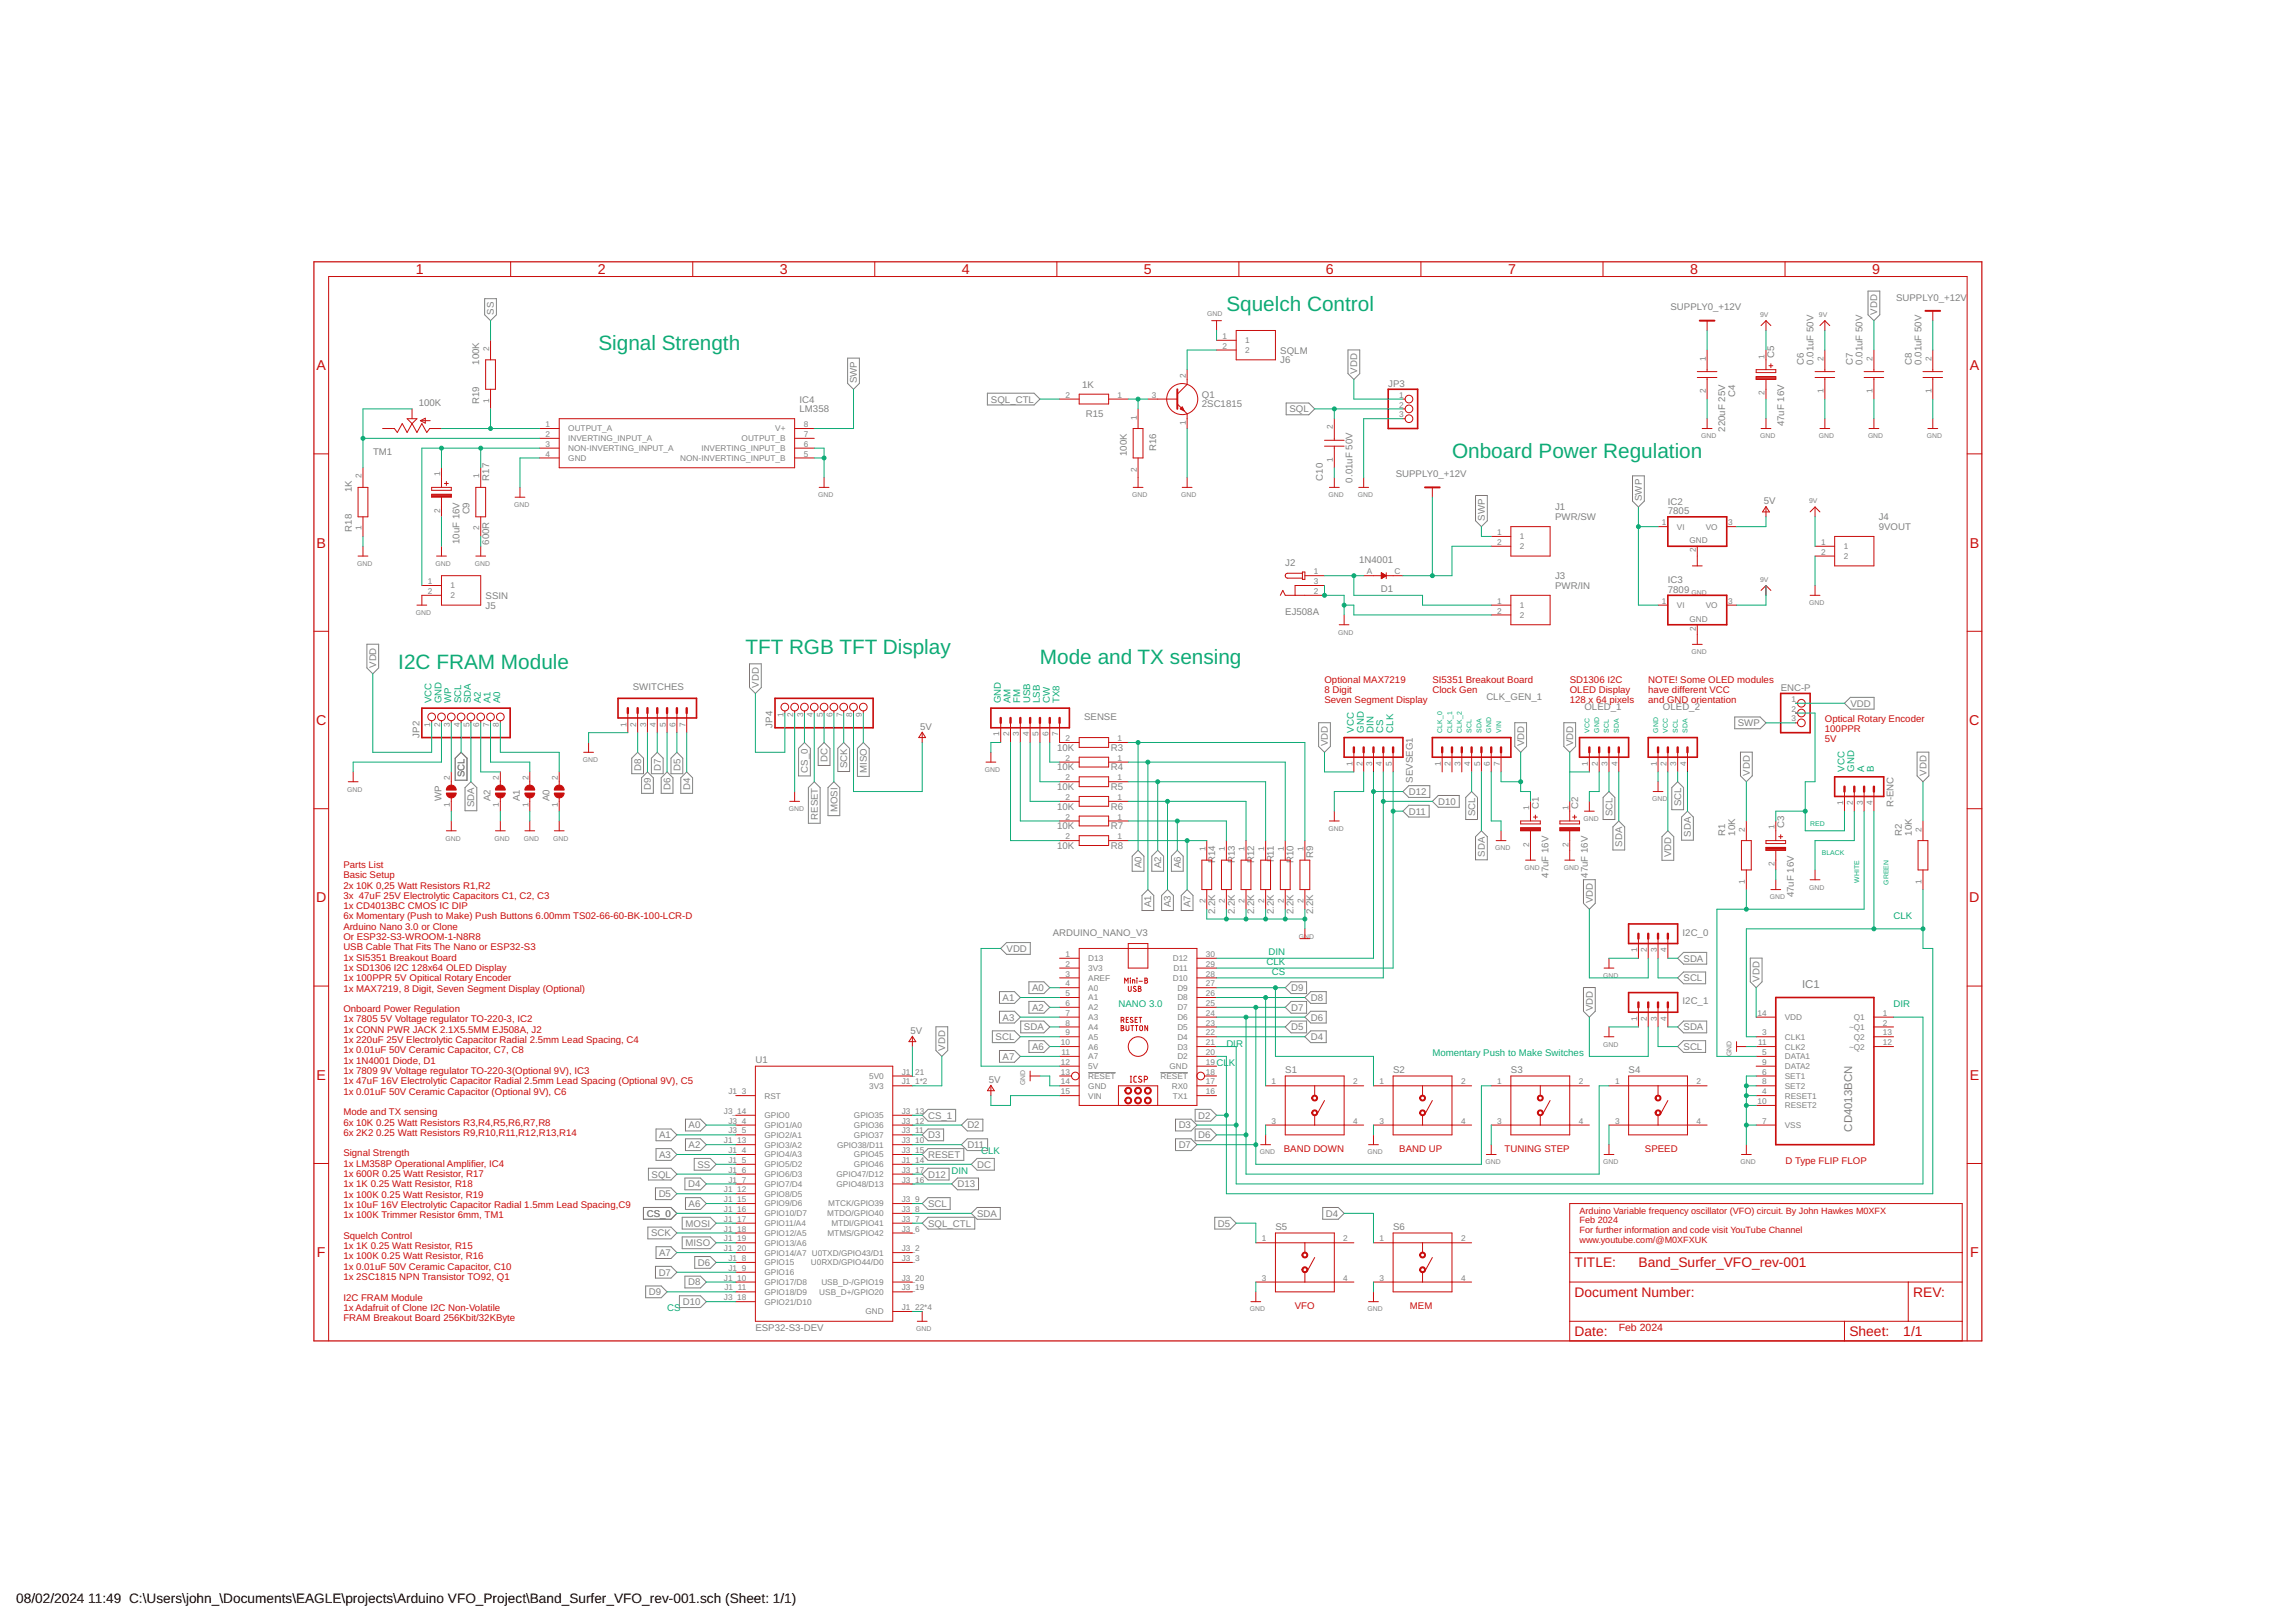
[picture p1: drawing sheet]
<svg xmlns="http://www.w3.org/2000/svg" width="594mm" height="420mm" viewBox="0 0 594 420" stroke-linecap="round" stroke-linejoin="round" font-family="sans-serif">
<defs><g id="words">
<g font-size="5.4" fill="#0dab76">
<text x="317.5" y="80.5">Squelch Control</text>
<text x="154.9" y="90.6">Signal Strength</text>
<text x="375.9" y="118.6">Onboard Power Regulation</text>
<text x="103.1" y="173.2">I2C FRAM Module</text>
<text x="193" y="169.4">TFT RGB TFT Display</text>
<text x="269.2" y="171.9">Mode and TX sensing</text>
</g>
<g font-size="3.7" fill="#c90d0c">
<text x="107.6" y="71">1</text>
<text x="154.7" y="71">2</text>
<text x="201.9" y="71">3</text>
<text x="249" y="71">4</text>
<text x="296.1" y="71">5</text>
<text x="343.2" y="71">6</text>
<text x="390.4" y="71">7</text>
<text x="437.5" y="71">8</text>
<text x="484.6" y="71">9</text>
<text x="81.9" y="95.8">A</text>
<text x="509.9" y="95.8">A</text>
<text x="81.9" y="141.8">B</text>
<text x="509.9" y="141.8">B</text>
<text x="81.8" y="187.7">C</text>
<text x="509.8" y="187.7">C</text>
<text x="81.8" y="233.6">D</text>
<text x="509.8" y="233.6">D</text>
<text x="81.9" y="279.5">E</text>
<text x="509.9" y="279.5">E</text>
<text x="82" y="325.5">F</text>
<text x="510" y="325.5">F</text>
</g>
<g font-size="3.6" fill="#c90d0c">
<text x="407.6" y="328.1">TITLE:</text>
<text x="424.1" y="328.1">Band_Surfer_VFO_rev-001</text>
<text x="407.6" y="335.7">Document Number:</text>
<text x="495.2" y="335.7">REV:</text>
<text x="407.6" y="345.9">Date:</text>
<text x="478.7" y="345.9">Sheet:</text>
<text x="492.7" y="345.9">1/1</text>
</g>
<g font-size="3.5">
<text x="4.2" y="415">08/02/2024</text>
<text x="22.9" y="415">11:49 C:\Users\john_\Documents\EAGLE\projects\Arduino VFO_Project\Band_Surfer_VFO_rev-001.sch (Sheet: 1/1)</text>
</g>
<g font-size="2.9" fill="#808080">
<text x="466.5" y="255.8">IC1</text>
<text x="479.5" y="292.9" transform="rotate(-90 479.5 292.9)">CD4013BCN</text>
</g>
<text font-size="2.7" fill="#c90d0c" x="419" y="344.6">Feb 2024</text>
<g font-size="2.5" fill="#808080">
<text x="490.8" y="77.8">SUPPLY0_+12V</text>
<text x="127.9" y="81.5" transform="rotate(-90 127.9 81.5)">SS</text>
<text x="432.4" y="80.3">SUPPLY0_+12V</text>
<text x="486" y="81.5" transform="rotate(-90 486 81.5)">VDD</text>
<text x="124.1" y="94.4" transform="rotate(-90 124.1 94.4)">100K</text>
<text x="331.4" y="91.5">SQLM</text>
<text x="331.4" y="94.1">J6</text>
<text x="459.3" y="92.6" transform="rotate(-90 459.3 92.6)">C5</text>
<text x="466.9" y="94.4" transform="rotate(-90 466.9 94.4)">C6</text>
<text x="469.5" y="94.4" transform="rotate(-90 469.5 94.4)">0.01uF 50V</text>
<text x="479.6" y="94.4" transform="rotate(-90 479.6 94.4)">C7</text>
<text x="482.2" y="94.4" transform="rotate(-90 482.2 94.4)">0.01uF 50V</text>
<text x="494.9" y="94.4" transform="rotate(-90 494.9 94.4)">C8</text>
<text x="497.4" y="94.4" transform="rotate(-90 497.4 94.4)">0.01uF 50V</text>
<text x="221.8" y="99.3" transform="rotate(-90 221.8 99.3)">SWP</text>
<text x="280.1" y="100.4">1K</text>
<text x="351.4" y="96.7" transform="rotate(-90 351.4 96.7)">VDD</text>
<text x="359.4" y="100.1">JP3</text>
<text x="108.4" y="105.1">100K</text>
<text x="124.1" y="104.6" transform="rotate(-90 124.1 104.6)">R19</text>
<text x="207" y="106.8">LM358</text>
<text x="207" y="104.2">IC4</text>
<text x="256.5" y="104.2">SQL_CTL</text>
<text x="311.1" y="105.5">2SC1815</text>
<text x="311.1" y="102.9">Q1</text>
<text x="333.8" y="106.8">SQL</text>
<text x="449.1" y="102.7" transform="rotate(-90 449.1 102.7)">C4</text>
<text x="281.1" y="108">R15</text>
<text x="446.6" y="111.8" transform="rotate(-90 446.6 111.8)">220uF 25V</text>
<text x="461.8" y="110.4" transform="rotate(-90 461.8 110.4)">47uF 16V</text>
<text x="96.6" y="117.8">TM1</text>
<text x="291.7" y="118.1" transform="rotate(-90 291.7 118.1)">100K</text>
<text x="299.3" y="116.8" transform="rotate(-90 299.3 116.8)">R16</text>
<text x="126.6" y="124.4" transform="rotate(-90 126.6 124.4)">R17</text>
<text x="342.5" y="124.4" transform="rotate(-90 342.5 124.4)">C10</text>
<text x="350.1" y="124.9" transform="rotate(-90 350.1 124.9)">0.01uF 50V</text>
<text x="361.3" y="123.5">SUPPLY0_+12V</text>
<text x="91" y="127.4" transform="rotate(-90 91 127.4)">1K</text>
<text x="425" y="129.7" transform="rotate(-90 425 129.7)">SWP</text>
<text x="431.7" y="130.6">IC2</text>
<text x="456.6" y="130.5">5V</text>
<text x="91" y="137.6" transform="rotate(-90 91 137.6)">R18</text>
<text x="121.5" y="133.2" transform="rotate(-90 121.5 133.2)">C9</text>
<text x="384.4" y="134.8" transform="rotate(-90 384.4 134.8)">SWP</text>
<text x="402.5" y="134.7">PWR/SW</text>
<text x="402.5" y="132.1">J1</text>
<text x="431.7" y="133.2">7805</text>
<text x="486.3" y="137.2">9VOUT</text>
<text x="486.3" y="134.7">J4</text>
<text x="119" y="140.9" transform="rotate(-90 119 140.9)">10uF 16V</text>
<text x="126.6" y="141.1" transform="rotate(-90 126.6 141.1)">600R</text>
<text x="332.7" y="146.5">J2</text>
<text x="351.8" y="145.7">1N4001</text>
<text x="402.5" y="149.9">J3</text>
<text x="125.7" y="155">SSIN</text>
<text x="357.4" y="153.4">D1</text>
<text x="402.5" y="152.5">PWR/IN</text>
<text x="431.7" y="153.5">7809</text>
<text x="431.7" y="150.9">IC3</text>
<text x="125.7" y="157.5">J5</text>
<text x="332.7" y="159.2">EJ508A</text>
<text x="97.4" y="172.9" transform="rotate(-90 97.4 172.9)">VDD</text>
<text x="163.8" y="178.7">SWITCHES</text>
<text x="196.4" y="178" transform="rotate(-90 196.4 178)">VDD</text>
<text x="460.9" y="178.9">ENC-P</text>
<text x="384.8" y="181.3">CLK_GEN_1</text>
<text x="410.2" y="183.8">OLED_1</text>
<text x="430.5" y="183.8">OLED_2</text>
<text x="479" y="182.9">VDD</text>
<text x="108.6" y="190.9" transform="rotate(-90 108.6 190.9)">JP2</text>
<text x="200" y="188.4" transform="rotate(-90 200 188.4)">JP4</text>
<text x="238.2" y="188.9">5V</text>
<text x="280.6" y="186.4">SENSE</text>
<text x="449.9" y="188">SWP</text>
<text x="214.2" y="197.3" transform="rotate(-90 214.2 197.3)">DC</text>
<text x="273.6" y="194.4">10K</text>
<text x="287.6" y="194.4">R3</text>
<text x="343.7" y="193.2" transform="rotate(-90 343.7 193.2)">VDD</text>
<text x="394.5" y="193.2" transform="rotate(-90 394.5 193.2)">VDD</text>
<text x="407.2" y="193.2" transform="rotate(-90 407.2 193.2)">VDD</text>
<text x="120.2" y="201.1" transform="rotate(-90 120.2 201.1)">SCL</text>
<text x="166" y="199.5" transform="rotate(-90 166 199.5)">D8</text>
<text x="171" y="199.5" transform="rotate(-90 171 199.5)">D7</text>
<text x="176.1" y="199.5" transform="rotate(-90 176.1 199.5)">D5</text>
<text x="209.1" y="200" transform="rotate(-90 209.1 200)">CS_0</text>
<text x="219.3" y="198.9" transform="rotate(-90 219.3 198.9)">SCK</text>
<text x="224.4" y="200.1" transform="rotate(-90 224.4 200.1)">MISO</text>
<text x="273.6" y="199.4">10K</text>
<text x="287.6" y="199.4">R4</text>
<text x="365.7" y="202.6" transform="rotate(-90 365.7 202.6)">SEVSEG1</text>
<text x="452.9" y="200.8" transform="rotate(-90 452.9 200.8)">VDD</text>
<text x="498.7" y="200.8" transform="rotate(-90 498.7 200.8)">VDD</text>
<text x="114.3" y="207.4" transform="rotate(-90 114.3 207.4)">WP</text>
<text x="122.8" y="209" transform="rotate(-90 122.8 209)">SDA</text>
<text x="127" y="207.4" transform="rotate(-90 127 207.4)">A2</text>
<text x="134.6" y="207.4" transform="rotate(-90 134.6 207.4)">A1</text>
<text x="142.2" y="207.4" transform="rotate(-90 142.2 207.4)">A0</text>
<text x="168.5" y="204.5" transform="rotate(-90 168.5 204.5)">D9</text>
<text x="173.6" y="204.5" transform="rotate(-90 173.6 204.5)">D6</text>
<text x="178.7" y="204.5" transform="rotate(-90 178.7 204.5)">D4</text>
<text x="273.6" y="204.5">10K</text>
<text x="273.6" y="209.6">10K</text>
<text x="287.6" y="204.5">R5</text>
<text x="287.6" y="209.6">R6</text>
<text x="364.7" y="205.8">D12</text>
<text x="372.3" y="208.3">D10</text>
<text x="398.3" y="209.4" transform="rotate(-90 398.3 209.4)">C1</text>
<text x="408.5" y="209.4" transform="rotate(-90 408.5 209.4)">C2</text>
<text x="435.2" y="208.8" transform="rotate(-90 435.2 208.8)">SCL</text>
<text x="490.2" y="209" transform="rotate(-90 490.2 209)">R-ENC</text>
<text x="211.7" y="212.3" transform="rotate(-90 211.7 212.3)">RESET</text>
<text x="216.8" y="210.3" transform="rotate(-90 216.8 210.3)">MOSI</text>
<text x="273.6" y="214.7">10K</text>
<text x="287.6" y="214.7">R7</text>
<text x="364.7" y="210.9">D11</text>
<text x="381.8" y="211.3" transform="rotate(-90 381.8 211.3)">SCL</text>
<text x="417.4" y="211.3" transform="rotate(-90 417.4 211.3)">SCL</text>
<text x="461.8" y="214.5" transform="rotate(-90 461.8 214.5)">C3</text>
<text x="273.6" y="219.8">10K</text>
<text x="287.6" y="219.8">R8</text>
<text x="384.4" y="221.7" transform="rotate(-90 384.4 221.7)">SDA</text>
<text x="419.9" y="219.2" transform="rotate(-90 419.9 219.2)">SDA</text>
<text x="432.6" y="221.9" transform="rotate(-90 432.6 221.9)">VDD</text>
<text x="437.7" y="216.7" transform="rotate(-90 437.7 216.7)">SDA</text>
<text x="446.6" y="216.3" transform="rotate(-90 446.6 216.3)">R1</text>
<text x="449.1" y="216.3" transform="rotate(-90 449.1 216.3)">10K</text>
<text x="492.3" y="216.3" transform="rotate(-90 492.3 216.3)">R2</text>
<text x="494.9" y="216.3" transform="rotate(-90 494.9 216.3)">10K</text>
<text x="295.5" y="224.7" transform="rotate(-90 295.5 224.7)">A0</text>
<text x="300.6" y="224.7" transform="rotate(-90 300.6 224.7)">A2</text>
<text x="305.6" y="224.7" transform="rotate(-90 305.6 224.7)">A6</text>
<text x="314.5" y="223.5" transform="rotate(-90 314.5 223.5)">R14</text>
<text x="319.6" y="223.5" transform="rotate(-90 319.6 223.5)">R13</text>
<text x="324.7" y="223.5" transform="rotate(-90 324.7 223.5)">R12</text>
<text x="329.8" y="223.3" transform="rotate(-90 329.8 223.3)">R11</text>
<text x="334.8" y="223.5" transform="rotate(-90 334.8 223.5)">R10</text>
<text x="339.9" y="222.1" transform="rotate(-90 339.9 222.1)">R9</text>
<text x="400.9" y="227.2" transform="rotate(-90 400.9 227.2)">47uF 16V</text>
<text x="411" y="227.2" transform="rotate(-90 411 227.2)">47uF 16V</text>
<text x="412.3" y="233.9" transform="rotate(-90 412.3 233.9)">VDD</text>
<text x="464.4" y="232.3" transform="rotate(-90 464.4 232.3)">47uF 16V</text>
<text x="298" y="234.9" transform="rotate(-90 298 234.9)">A1</text>
<text x="303.1" y="234.9" transform="rotate(-90 303.1 234.9)">A3</text>
<text x="308.2" y="234.9" transform="rotate(-90 308.2 234.9)">A7</text>
<text x="314.5" y="236.7" transform="rotate(-90 314.5 236.7)">2.2K</text>
<text x="319.6" y="236.7" transform="rotate(-90 319.6 236.7)">2.2K</text>
<text x="324.7" y="236.7" transform="rotate(-90 324.7 236.7)">2.2K</text>
<text x="329.8" y="236.7" transform="rotate(-90 329.8 236.7)">2.2K</text>
<text x="334.8" y="236.7" transform="rotate(-90 334.8 236.7)">2.2K</text>
<text x="339.9" y="236.7" transform="rotate(-90 339.9 236.7)">2.2K</text>
<text x="272.5" y="242.2">ARDUINO_NANO_V3</text>
<text x="435.5" y="242.2">I2C_0</text>
<text x="260.6" y="246.4">VDD</text>
<text x="435.8" y="249">SDA</text>
<text x="267.1" y="256.6">A0</text>
<text x="334.2" y="256.6">D9</text>
<text x="435.8" y="254">SCL</text>
<text x="455.5" y="254.2" transform="rotate(-90 455.5 254.2)">VDD</text>
<text x="259.5" y="259.1">A1</text>
<text x="267.1" y="261.7">A2</text>
<text x="334.2" y="261.7">D7</text>
<text x="339.3" y="259.1">D8</text>
<text x="412.3" y="261.8" transform="rotate(-90 412.3 261.8)">VDD</text>
<text x="435.5" y="260">I2C_1</text>
<text x="235.6" y="267.6">5V</text>
<text x="257.7" y="269.3">SCL</text>
<text x="259.5" y="264.2">A3</text>
<text x="265.1" y="266.7">SDA</text>
<text x="334.2" y="266.7">D5</text>
<text x="339.3" y="269.3">D4</text>
<text x="339.3" y="264.2">D6</text>
<text x="435.8" y="266.7">SDA</text>
<text x="195.5" y="275.3">U1</text>
<text x="244.7" y="272" transform="rotate(-90 244.7 272)">VDD</text>
<text x="259.5" y="274.4">A7</text>
<text x="267.1" y="271.8">A6</text>
<text x="435.8" y="271.8">SCL</text>
<text x="256" y="280.3">5V</text>
<text x="332.7" y="277.8">S1</text>
<text x="360.6" y="277.8">S2</text>
<text x="391.1" y="277.8">S3</text>
<text x="421.6" y="277.8">S4</text>
<text x="178.3" y="292.1">A0</text>
<text x="240.2" y="289.6">CS_1</text>
<text x="250.4" y="292.1">D2</text>
<text x="305.1" y="292.1">D3</text>
<text x="310.2" y="289.6">D2</text>
<text x="170.6" y="299.8">A3</text>
<text x="170.6" y="294.7">A1</text>
<text x="178.3" y="297.2">A2</text>
<text x="240.2" y="294.7">D3</text>
<text x="240.2" y="299.8">RESET</text>
<text x="250.4" y="297.2">D11</text>
<text x="305.1" y="297.2">D7</text>
<text x="310.2" y="294.7">D6</text>
<text x="168.7" y="304.8">SQL</text>
<text x="180.5" y="302.3">SS</text>
<text x="240.2" y="304.8">D12</text>
<text x="252.9" y="302.3">DC</text>
<text x="170.5" y="309.9">D5</text>
<text x="178.1" y="307.4">D4</text>
<text x="247.9" y="307.4">D13</text>
<text x="167.4" y="315">CS_0</text>
<text x="177.5" y="317.5">MOSI</text>
<text x="178.3" y="312.5">A6</text>
<text x="240.2" y="312.5">SCL</text>
<text x="240.2" y="317.5">SQL_CTL</text>
<text x="252.9" y="315">SDA</text>
<text x="315.3" y="317.5">D5</text>
<text x="343.2" y="315">D4</text>
<text x="168.6" y="320.1">SCK</text>
<text x="177.5" y="322.6">MISO</text>
<text x="330.1" y="318.4">S5</text>
<text x="360.6" y="318.4">S6</text>
<text x="170.6" y="325.2">A7</text>
<text x="180.7" y="327.7">D6</text>
<text x="168" y="335.3">D9</text>
<text x="170.5" y="330.2">D7</text>
<text x="178.1" y="332.8">D8</text>
<text x="176.7" y="337.9">D10</text>
<text x="195.5" y="344.6">ESP32-S3-DEV</text>
</g>
<g font-size="2.5" fill="#c90d0c">
<text x="342.8" y="176.7">Optional MAX7219</text>
<text x="342.8" y="179.4">8 Digit</text>
<text x="370.8" y="176.8">SI5351 Breakout Board</text>
<text x="370.8" y="179.5">Clock Gen</text>
<text x="406.3" y="176.7">SD1306 I2C</text>
<text x="406.3" y="179.4">OLED Display</text>
<text x="426.7" y="176.7">NOTE! Some OLED modules</text>
<text x="426.7" y="179.4">have different VCC</text>
<text x="342.8" y="182.1">Seven Segment Display</text>
<text x="406.3" y="182.1">128 x 64 pixels</text>
<text x="426.7" y="182.1">and GND orientation</text>
<text x="472.4" y="186.9">Optical Rotary Encoder</text>
<text x="472.4" y="189.5">100PPR</text>
<text x="472.4" y="192.2">5V</text>
<text x="88.9" y="224.7">Parts List</text>
<text x="88.9" y="227.4">Basic Setup</text>
<text x="88.9" y="230">2x 10K 0,25 Watt Resistors R1,R2</text>
<text x="88.9" y="232.7">3x 47uF 25V Electrolytic Capacitors C1, C2, C3</text>
<text x="88.9" y="235.4">1x CD4013BC CMOS IC DIP</text>
<text x="88.9" y="238">6x Momentary (Push to Make) Push Buttons 6.00mm TS02-66-60-BK-100-LCR-D</text>
<text x="88.9" y="240.7">Arduino Nano 3.0 or Clone</text>
<text x="88.9" y="243.4">Or ESP32-S3-WROOM-1-N8R8</text>
<text x="88.9" y="246">USB Cable That Fits The Nano or ESP32-S3</text>
<text x="88.9" y="248.7">1x SI5351 Breakout Board</text>
<text x="88.9" y="251.4">1x SD1306 I2C 128x64 OLED Display</text>
<text x="88.9" y="254">1x 100PPR 5V Opitical Rotary Encoder</text>
<text x="88.9" y="256.7">1x MAX7219, 8 Digit, Seven Segment Display (Optional)</text>
<text x="88.9" y="262">Onboard Power Regulation</text>
<text x="88.9" y="264.7">1x 7805</text>
<text x="88.9" y="267.4">1x CONN PWR JACK 2.1X5.5MM EJ508A, J2</text>
<text x="98.5" y="264.7">5V Voltage regulator TO-220-3, IC2</text>
<text x="88.9" y="270">1x 220uF 25V Electrolytic Capacitor Radial 2.5mm Lead Spacing, C4</text>
<text x="88.9" y="272.7">1x 0.01uF 50V Ceramic Capacitor, C7, C8</text>
<text x="88.9" y="275.4">1x 1N4001 Diode, D1</text>
<text x="88.9" y="278">1x 7809</text>
<text x="88.9" y="280.7">1x 47uF 16V Electrolytic Capacitor Radial 2.5mm Lead Spacing (Optional 9V), C5</text>
<text x="98.5" y="278">9V Voltage regulator TO-220-3(Optional 9V), IC3</text>
<text x="88.9" y="283.4">1x 0.01uF 50V Ceramic Capacitor (Optional 9V), C6</text>
<text x="88.9" y="288.7">Mode and TX sensing</text>
<text x="88.9" y="291.4">6x 10K 0.25 Watt Resistors R3,R4,R5,R6,R7,R8</text>
<text x="88.9" y="294">6x 2K2</text>
<text x="88.9" y="299.4">Signal Strength</text>
<text x="97.4" y="294">0.25 Watt Resistors R9,R10,R11,R12,R13,R14</text>
<text x="332.3" y="298.1">BAND DOWN</text>
<text x="362.2" y="298.1">BAND UP</text>
<text x="389.5" y="298.1">TUNING STEP</text>
<text x="425.8" y="298.1">SPEED</text>
<text x="88.9" y="302">1x LM358P Operational Amplifier, IC4</text>
<text x="88.9" y="304.7">1x 600R 0.25 Watt Resistor, R17</text>
<text x="462.2" y="301.4">D Type FLIP FLOP</text>
<text x="88.9" y="307.4">1x 1K 0.25 Watt Resistor, R18</text>
<text x="88.9" y="310">1x 100K 0.25 Watt Resistor, R19</text>
<text x="88.9" y="312.7">1x 10uF 16V Electrolytic Capacitor Radial 1.5mm Lead Spacing,C9</text>
<text x="88.9" y="315.4">1x 100K Trimmer Resistor 6mm, TM1</text>
<text x="88.9" y="320.7">Squelch Control</text>
<text x="88.9" y="323.4">1x 1K 0.25 Watt Resistor, R15</text>
<text x="88.9" y="326">1x 100K 0.25 Watt Resistor, R16</text>
<text x="88.9" y="328.7">1x 0.01uF 50V Ceramic Capacitor, C10</text>
<text x="88.9" y="331.4">1x 2SC1815 NPN Transistor TO92, Q1</text>
<text x="88.9" y="336.7">I2C FRAM Module</text>
<text x="88.9" y="339.4">1x Adafruit of Clone I2C Non-Volatile</text>
<text x="335.2" y="338.7">VFO</text>
<text x="365" y="338.7">MEM</text>
<text x="88.9" y="342">FRAM Breakout Board 256Kbit/32KByte</text>
</g>
<g font-size="2.5" fill="#0dab76">
<text x="111.7" y="182.1" transform="rotate(-90 111.7 182.1)">VCC</text>
<text x="114.3" y="182.1" transform="rotate(-90 114.3 182.1)">GND</text>
<text x="116.8" y="182.1" transform="rotate(-90 116.8 182.1)">WP</text>
<text x="119.4" y="182.1" transform="rotate(-90 119.4 182.1)">SCL</text>
<text x="121.9" y="182.1" transform="rotate(-90 121.9 182.1)">SDA</text>
<text x="124.4" y="182.1" transform="rotate(-90 124.4 182.1)">A2</text>
<text x="127" y="182.1" transform="rotate(-90 127 182.1)">A1</text>
<text x="129.5" y="182.1" transform="rotate(-90 129.5 182.1)">A0</text>
<text x="259" y="182.1" transform="rotate(-90 259 182.1)">GND</text>
<text x="261.6" y="182.1" transform="rotate(-90 261.6 182.1)">AM</text>
<text x="264.1" y="182.1" transform="rotate(-90 264.1 182.1)">FM</text>
<text x="266.7" y="182.1" transform="rotate(-90 266.7 182.1)">USB</text>
<text x="269.2" y="182.1" transform="rotate(-90 269.2 182.1)">LSB</text>
<text x="271.7" y="182.1" transform="rotate(-90 271.7 182.1)">CW</text>
<text x="274.3" y="182.1" transform="rotate(-90 274.3 182.1)">TX8</text>
<text x="350.5" y="189.7" transform="rotate(-90 350.5 189.7)">VCC</text>
<text x="353" y="189.7" transform="rotate(-90 353 189.7)">GND</text>
<text x="355.5" y="189.7" transform="rotate(-90 355.5 189.7)">DIN</text>
<text x="358.1" y="189.7" transform="rotate(-90 358.1 189.7)">CS</text>
<text x="360.6" y="189.7" transform="rotate(-90 360.6 189.7)">CLK</text>
<text x="477.5" y="199.8" transform="rotate(-90 477.5 199.8)">VCC</text>
<text x="480" y="199.8" transform="rotate(-90 480 199.8)">GND</text>
<text x="482.5" y="199.8" transform="rotate(-90 482.5 199.8)">A</text>
<text x="485.1" y="199.8" transform="rotate(-90 485.1 199.8)">B</text>
<text x="490.2" y="237.9">CLK</text>
<text x="327.8" y="249.9">CLK</text>
<text x="328.4" y="247.3">DIN</text>
<text x="329.2" y="252.4">CS</text>
<text x="289.5" y="260.8">NANO 3.0</text>
<text x="490.2" y="260.8">DIR</text>
<text x="317.5" y="270.9">DIR</text>
<text x="370.8" y="273.5">Momentary Push to Make Switches</text>
<text x="314.9" y="276">CL</text>
<text x="318.1" y="276">K</text>
<text x="254" y="298.9">CLK</text>
<text x="246.3" y="304">DIN</text>
<text x="172.7" y="339.5">CS</text>
</g>
<g font-size="2.3" fill="#c90d0c">
<text x="408.9" y="314.2">Arduino Variable frequency oscillator (VFO) circuit. By John Hawkes M0XFX</text>
<text x="408.9" y="316.7">Feb 2024</text>
<text x="408.9" y="319.2">For further information and code visit YouTube Channel</text>
<text x="408.9" y="321.7">www.youtube.com/@M0XFXUK</text>
</g>
<g font-size="2.1" fill="#808080">
<text x="316.5" y="87.7">1</text>
<text x="322.3" y="88.8">1</text>
<text x="126.6" y="90.8" transform="rotate(-90 126.6 90.8)">2</text>
<text x="316.5" y="90.3">2</text>
<text x="322.3" y="91.4">2</text>
<text x="441.5" y="93.4" transform="rotate(-90 441.5 93.4)">1</text>
<text x="456.8" y="92.8" transform="rotate(-90 456.8 92.8)">1</text>
<text x="472" y="93.4" transform="rotate(-90 472 93.4)">2</text>
<text x="484.7" y="93.4" transform="rotate(-90 484.7 93.4)">2</text>
<text x="500" y="93.4" transform="rotate(-90 500 93.4)">2</text>
<text x="306.9" y="97.9" transform="rotate(-90 306.9 97.9)">2</text>
<text x="441.5" y="101.8" transform="rotate(-90 441.5 101.8)">2</text>
<text x="472" y="101.8" transform="rotate(-90 472 101.8)">1</text>
<text x="484.7" y="101.8" transform="rotate(-90 484.7 101.8)">1</text>
<text x="500" y="101.8" transform="rotate(-90 500 101.8)">1</text>
<text x="126.6" y="104.3" transform="rotate(-90 126.6 104.3)">1</text>
<text x="275.8" y="103">2</text>
<text x="289.3" y="103">1</text>
<text x="298.1" y="103">3</text>
<text x="362.2" y="103">1</text>
<text x="362.2" y="105.5">2</text>
<text x="456.8" y="102.3" transform="rotate(-90 456.8 102.3)">2</text>
<text x="141.2" y="110.6">1</text>
<text x="141.2" y="113.1">2</text>
<text x="147.1" y="111.7">OUTPUT_A</text>
<text x="200.7" y="111.7">V+</text>
<text x="208" y="110.6">8</text>
<text x="208" y="113.1">7</text>
<text x="294.2" y="108.6" transform="rotate(-90 294.2 108.6)">1</text>
<text x="306.9" y="109.9" transform="rotate(-90 306.9 109.9)">1</text>
<text x="345" y="111.1" transform="rotate(-90 345 111.1)">2</text>
<text x="362.2" y="108">3</text>
<text x="141.2" y="115.7">3</text>
<text x="141.2" y="118.2">4</text>
<text x="147.1" y="114.2">INVERTING_INPUT_A</text>
<text x="147.1" y="116.8">NON-INVERTING_INPUT_A</text>
<text x="147.1" y="119.3">GND</text>
<text x="176.1" y="119.3">NON-INVERTING_INPUT_B</text>
<text x="181.6" y="116.8">INVERTING_INPUT_B</text>
<text x="192" y="114.2">OUTPUT_B</text>
<text x="208" y="115.7">6</text>
<text x="208" y="118.2">5</text>
<text x="345" y="119.5" transform="rotate(-90 345 119.5)">1</text>
<text x="93.6" y="123.8" transform="rotate(-90 93.6 123.8)">2</text>
<text x="113.9" y="123.3" transform="rotate(-90 113.9 123.3)">1</text>
<text x="124.1" y="123.8" transform="rotate(-90 124.1 123.8)">1</text>
<text x="294.2" y="122.1" transform="rotate(-90 294.2 122.1)">2</text>
<text x="93.6" y="137.3" transform="rotate(-90 93.6 137.3)">1</text>
<text x="113.9" y="132.8" transform="rotate(-90 113.9 132.8)">2</text>
<text x="124.1" y="137.3" transform="rotate(-90 124.1 137.3)">2</text>
<text x="430.2" y="136">1</text>
<text x="434.1" y="137.1">VI</text>
<text x="441.5" y="137.1">VO</text>
<text x="447.3" y="136">3</text>
<text x="387.6" y="138.5">1</text>
<text x="387.6" y="141.1">2</text>
<text x="393.4" y="139.6">1</text>
<text x="393.4" y="142.2">2</text>
<text x="437.3" y="140.7">GND</text>
<text x="439" y="143" transform="rotate(-90 439 143)">2</text>
<text x="471.4" y="141.1">1</text>
<text x="471.4" y="143.6">2</text>
<text x="477.3" y="142.2">1</text>
<text x="340.1" y="148.7">1</text>
<text x="353.8" y="148.7">A</text>
<text x="361" y="148.7">C</text>
<text x="477.3" y="144.7">2</text>
<text x="110.8" y="151.2">1</text>
<text x="110.8" y="153.8">2</text>
<text x="116.6" y="152.3">1</text>
<text x="116.6" y="154.9">2</text>
<text x="340.1" y="151.2">3</text>
<text x="340.1" y="153.8">2</text>
<text x="387.6" y="156.3">1</text>
<text x="387.6" y="158.8">2</text>
<text x="393.4" y="157.4">1</text>
<text x="393.4" y="160">2</text>
<text x="430.2" y="156.3">1</text>
<text x="434.1" y="157.4">VI</text>
<text x="437.3" y="161">GND</text>
<text x="441.5" y="157.4">VO</text>
<text x="447.3" y="156.3">3</text>
<text x="439" y="163.3" transform="rotate(-90 439 163.3)">2</text>
<text x="202.8" y="185.6" transform="rotate(-90 202.8 185.6)">1</text>
<text x="205.3" y="185.6" transform="rotate(-90 205.3 185.6)">2</text>
<text x="207.9" y="185.6" transform="rotate(-90 207.9 185.6)">3</text>
<text x="210.4" y="185.6" transform="rotate(-90 210.4 185.6)">4</text>
<text x="213" y="185.6" transform="rotate(-90 213 185.6)">5</text>
<text x="215.5" y="185.6" transform="rotate(-90 215.5 185.6)">6</text>
<text x="218" y="185.6" transform="rotate(-90 218 185.6)">7</text>
<text x="220.6" y="185.6" transform="rotate(-90 220.6 185.6)">8</text>
<text x="223.1" y="185.6" transform="rotate(-90 223.1 185.6)">9</text>
<text x="463.8" y="181.7">1</text>
<text x="463.8" y="184.2">2</text>
<text x="111.4" y="188.1" transform="rotate(-90 111.4 188.1)">1</text>
<text x="113.9" y="188.1" transform="rotate(-90 113.9 188.1)">2</text>
<text x="116.5" y="188.1" transform="rotate(-90 116.5 188.1)">3</text>
<text x="119" y="188.1" transform="rotate(-90 119 188.1)">4</text>
<text x="121.5" y="188.1" transform="rotate(-90 121.5 188.1)">5</text>
<text x="124.1" y="188.1" transform="rotate(-90 124.1 188.1)">6</text>
<text x="126.6" y="188.1" transform="rotate(-90 126.6 188.1)">7</text>
<text x="129.2" y="188.1" transform="rotate(-90 129.2 188.1)">8</text>
<text x="162.2" y="188.1" transform="rotate(-90 162.2 188.1)">1</text>
<text x="164.7" y="188.1" transform="rotate(-90 164.7 188.1)">2</text>
<text x="167.3" y="188.1" transform="rotate(-90 167.3 188.1)">3</text>
<text x="169.8" y="188.1" transform="rotate(-90 169.8 188.1)">4</text>
<text x="172.3" y="188.1" transform="rotate(-90 172.3 188.1)">5</text>
<text x="174.9" y="188.1" transform="rotate(-90 174.9 188.1)">6</text>
<text x="177.4" y="188.1" transform="rotate(-90 177.4 188.1)">7</text>
<text x="258.7" y="190.7" transform="rotate(-90 258.7 190.7)">1</text>
<text x="261.2" y="190.7" transform="rotate(-90 261.2 190.7)">2</text>
<text x="263.8" y="190.7" transform="rotate(-90 263.8 190.7)">3</text>
<text x="266.3" y="190.7" transform="rotate(-90 266.3 190.7)">4</text>
<text x="268.8" y="190.7" transform="rotate(-90 268.8 190.7)">5</text>
<text x="271.4" y="190.7" transform="rotate(-90 271.4 190.7)">6</text>
<text x="273.9" y="190.7" transform="rotate(-90 273.9 190.7)">7</text>
<text x="275.8" y="191.9">2</text>
<text x="289.3" y="191.9">1</text>
<text x="463.8" y="186.8">3</text>
<text x="275.8" y="196.9">2</text>
<text x="289.3" y="196.9">1</text>
<text x="116.5" y="202" transform="rotate(-90 116.5 202)">2</text>
<text x="129.2" y="202" transform="rotate(-90 129.2 202)">2</text>
<text x="136.8" y="202" transform="rotate(-90 136.8 202)">2</text>
<text x="144.4" y="202" transform="rotate(-90 144.4 202)">2</text>
<text x="275.8" y="202">2</text>
<text x="289.3" y="202">1</text>
<text x="350.1" y="198.3" transform="rotate(-90 350.1 198.3)">1</text>
<text x="352.7" y="198.3" transform="rotate(-90 352.7 198.3)">2</text>
<text x="355.2" y="198.3" transform="rotate(-90 355.2 198.3)">3</text>
<text x="357.7" y="198.3" transform="rotate(-90 357.7 198.3)">4</text>
<text x="360.3" y="198.3" transform="rotate(-90 360.3 198.3)">5</text>
<text x="373" y="198.3" transform="rotate(-90 373 198.3)">1</text>
<text x="375.5" y="198.3" transform="rotate(-90 375.5 198.3)">2</text>
<text x="378" y="198.3" transform="rotate(-90 378 198.3)">3</text>
<text x="380.6" y="198.3" transform="rotate(-90 380.6 198.3)">4</text>
<text x="383.1" y="198.3" transform="rotate(-90 383.1 198.3)">5</text>
<text x="385.7" y="198.3" transform="rotate(-90 385.7 198.3)">6</text>
<text x="388.2" y="198.3" transform="rotate(-90 388.2 198.3)">7</text>
<text x="411.1" y="198.3" transform="rotate(-90 411.1 198.3)">1</text>
<text x="413.6" y="198.3" transform="rotate(-90 413.6 198.3)">2</text>
<text x="416.1" y="198.3" transform="rotate(-90 416.1 198.3)">3</text>
<text x="418.7" y="198.3" transform="rotate(-90 418.7 198.3)">4</text>
<text x="428.8" y="198.3" transform="rotate(-90 428.8 198.3)">1</text>
<text x="431.4" y="198.3" transform="rotate(-90 431.4 198.3)">2</text>
<text x="433.9" y="198.3" transform="rotate(-90 433.9 198.3)">3</text>
<text x="436.5" y="198.3" transform="rotate(-90 436.5 198.3)">4</text>
<text x="116.5" y="209" transform="rotate(-90 116.5 209)">1</text>
<text x="129.2" y="209" transform="rotate(-90 129.2 209)">1</text>
<text x="136.8" y="209" transform="rotate(-90 136.8 209)">1</text>
<text x="144.4" y="209" transform="rotate(-90 144.4 209)">1</text>
<text x="275.8" y="207.1">2</text>
<text x="289.3" y="207.1">1</text>
<text x="395.8" y="209.6" transform="rotate(-90 395.8 209.6)">1</text>
<text x="406" y="209.6" transform="rotate(-90 406 209.6)">1</text>
<text x="477.1" y="208.4" transform="rotate(-90 477.1 208.4)">1</text>
<text x="479.6" y="208.4" transform="rotate(-90 479.6 208.4)">2</text>
<text x="482.2" y="208.4" transform="rotate(-90 482.2 208.4)">3</text>
<text x="484.7" y="208.4" transform="rotate(-90 484.7 208.4)">4</text>
<text x="275.8" y="212.2">2</text>
<text x="289.3" y="212.2">1</text>
<text x="451.7" y="215.3" transform="rotate(-90 451.7 215.3)">2</text>
<text x="459.3" y="214.7" transform="rotate(-90 459.3 214.7)">1</text>
<text x="497.4" y="215.3" transform="rotate(-90 497.4 215.3)">2</text>
<text x="275.8" y="217.2">2</text>
<text x="289.3" y="217.2">1</text>
<text x="312" y="220.3" transform="rotate(-90 312 220.3)">1</text>
<text x="317.1" y="220.3" transform="rotate(-90 317.1 220.3)">1</text>
<text x="322.2" y="220.3" transform="rotate(-90 322.2 220.3)">1</text>
<text x="327.3" y="220.3" transform="rotate(-90 327.3 220.3)">1</text>
<text x="332.3" y="220.3" transform="rotate(-90 332.3 220.3)">1</text>
<text x="337.4" y="220.3" transform="rotate(-90 337.4 220.3)">1</text>
<text x="395.8" y="219.1" transform="rotate(-90 395.8 219.1)">2</text>
<text x="406" y="219.1" transform="rotate(-90 406 219.1)">2</text>
<text x="459.3" y="224.2" transform="rotate(-90 459.3 224.2)">2</text>
<text x="312" y="233.8" transform="rotate(-90 312 233.8)">2</text>
<text x="317.1" y="233.8" transform="rotate(-90 317.1 233.8)">2</text>
<text x="322.2" y="233.8" transform="rotate(-90 322.2 233.8)">2</text>
<text x="327.3" y="233.8" transform="rotate(-90 327.3 233.8)">2</text>
<text x="332.3" y="233.8" transform="rotate(-90 332.3 233.8)">2</text>
<text x="337.4" y="233.8" transform="rotate(-90 337.4 233.8)">2</text>
<text x="451.7" y="228.7" transform="rotate(-90 451.7 228.7)">1</text>
<text x="497.4" y="228.7" transform="rotate(-90 497.4 228.7)">1</text>
<text x="275.8" y="247.7">1</text>
<text x="275.8" y="250.3">2</text>
<text x="281.7" y="248.8">D13</text>
<text x="281.7" y="251.4">3V3</text>
<text x="303.6" y="248.8">D12</text>
<text x="303.7" y="251.4">D11</text>
<text x="312.2" y="250.3">29</text>
<text x="312.2" y="247.7">30</text>
<text x="423.8" y="246.5" transform="rotate(-90 423.8 246.5)">1</text>
<text x="426.3" y="246.5" transform="rotate(-90 426.3 246.5)">2</text>
<text x="428.8" y="246.5" transform="rotate(-90 428.8 246.5)">3</text>
<text x="431.4" y="246.5" transform="rotate(-90 431.4 246.5)">4</text>
<text x="275.8" y="252.8">3</text>
<text x="275.8" y="255.3">4</text>
<text x="275.8" y="257.9">5</text>
<text x="281.7" y="253.9">AREF</text>
<text x="281.7" y="256.5">A0</text>
<text x="303.6" y="253.9">D10</text>
<text x="304.8" y="256.5">D9</text>
<text x="312.2" y="257.9">26</text>
<text x="312.2" y="255.3">27</text>
<text x="312.2" y="252.8">28</text>
<text x="275.8" y="260.4">6</text>
<text x="275.8" y="263">7</text>
<text x="281.7" y="259">A1</text>
<text x="281.7" y="261.5">A2</text>
<text x="304.8" y="261.5">D7</text>
<text x="304.8" y="259">D8</text>
<text x="312.2" y="263">24</text>
<text x="312.2" y="260.4">25</text>
<text x="455" y="263">14</text>
<text x="487.4" y="263">1</text>
<text x="275.8" y="265.5">8</text>
<text x="275.8" y="268">9</text>
<text x="281.7" y="264.1">A3</text>
<text x="281.7" y="266.6">A4</text>
<text x="281.7" y="269.2">A5</text>
<text x="304.8" y="269.2">D4</text>
<text x="304.8" y="266.6">D5</text>
<text x="304.8" y="264.1">D6</text>
<text x="312.2" y="268">22</text>
<text x="312.2" y="265.5">23</text>
<text x="423.8" y="264.3" transform="rotate(-90 423.8 264.3)">1</text>
<text x="426.3" y="264.3" transform="rotate(-90 426.3 264.3)">2</text>
<text x="428.8" y="264.3" transform="rotate(-90 428.8 264.3)">3</text>
<text x="431.4" y="264.3" transform="rotate(-90 431.4 264.3)">4</text>
<text x="456.2" y="268">3</text>
<text x="462" y="264.1">VDD</text>
<text x="462" y="269.2">CLK1</text>
<text x="478.6" y="266.6">~Q1</text>
<text x="479.9" y="264.1">Q1</text>
<text x="479.9" y="269.2">Q2</text>
<text x="487.4" y="265.5">2</text>
<text x="487.4" y="268">13</text>
<text x="274.6" y="270.6">10</text>
<text x="274.6" y="275.7">12</text>
<text x="274.8" y="273.1">11</text>
<text x="281.7" y="271.7">A6</text>
<text x="281.7" y="274.2">A7</text>
<text x="304.8" y="274.2">D2</text>
<text x="304.8" y="271.7">D3</text>
<text x="312.2" y="275.7">19</text>
<text x="312.2" y="273.1">20</text>
<text x="312.2" y="270.6">21</text>
<text x="455.1" y="270.6">11</text>
<text x="456.2" y="273.1">5</text>
<text x="456.2" y="275.7">9</text>
<text x="462" y="271.7">CLK2</text>
<text x="462" y="274.2">DATA1</text>
<text x="478.6" y="271.7">~Q2</text>
<text x="487.4" y="270.6">12</text>
<text x="225" y="281.9">3V3</text>
<text x="225" y="279.3">5V0</text>
<text x="233.4" y="280.7">J1_1*2</text>
<text x="233.4" y="278.2">J1_21</text>
<text x="274.6" y="278.2">13</text>
<text x="274.6" y="280.7">14</text>
<text x="281.7" y="276.8">5V</text>
<text x="281.7" y="279.3">RESET</text>
<text x="281.7" y="281.9">GND</text>
<text x="300.4" y="279.3">RESET</text>
<text x="302.7" y="276.8">GND</text>
<text x="303.3" y="281.9">RX0</text>
<text x="312.2" y="280.7">17</text>
<text x="312.2" y="278.2">18</text>
<text x="329.2" y="280.7">1</text>
<text x="350.3" y="280.7">2</text>
<text x="357.1" y="280.7">1</text>
<text x="378.2" y="280.7">2</text>
<text x="387.6" y="280.7">1</text>
<text x="408.7" y="280.7">2</text>
<text x="418.1" y="280.7">1</text>
<text x="439.2" y="280.7">2</text>
<text x="456.2" y="278.2">6</text>
<text x="456.2" y="280.7">8</text>
<text x="462" y="276.8">DATA2</text>
<text x="462" y="279.3">SET1</text>
<text x="462" y="281.9">SET2</text>
<text x="188.6" y="283.3">J1_3</text>
<text x="197.9" y="284.4">RST</text>
<text x="274.6" y="283.3">15</text>
<text x="281.7" y="284.4">VIN</text>
<text x="303.6" y="284.4">TX1</text>
<text x="312.2" y="283.3">16</text>
<text x="455" y="285.8">10</text>
<text x="456.2" y="283.3">4</text>
<text x="462" y="284.4">RESET1</text>
<text x="462" y="286.9">RESET2</text>
<text x="187.4" y="288.4">J3_14</text>
<text x="188.6" y="290.9">J3_4</text>
<text x="188.6" y="293.4">J3_5</text>
<text x="197.9" y="292">GPIO1/A0</text>
<text x="197.9" y="289.5">GPIO0</text>
<text x="221" y="292">GPIO36</text>
<text x="221" y="289.5">GPIO35</text>
<text x="233.4" y="293.4">J3_11</text>
<text x="233.4" y="290.9">J3_12</text>
<text x="233.4" y="288.4">J3_13</text>
<text x="329.2" y="290.9">3</text>
<text x="350.3" y="290.9">4</text>
<text x="357.1" y="290.9">3</text>
<text x="378.2" y="290.9">4</text>
<text x="387.6" y="290.9">3</text>
<text x="408.7" y="290.9">4</text>
<text x="418.1" y="290.9">3</text>
<text x="439.2" y="290.9">4</text>
<text x="456.2" y="290.9">7</text>
<text x="462" y="292">VSS</text>
<text x="187.4" y="296">J1_13</text>
<text x="188.6" y="298.5">J1_4</text>
<text x="197.9" y="294.6">GPIO2/A1</text>
<text x="197.9" y="299.6">GPIO4/A3</text>
<text x="197.9" y="297.1">GPIO3/A2</text>
<text x="216.7" y="297.1">GPIO38/D11</text>
<text x="221" y="299.6">GPIO45</text>
<text x="221" y="294.6">GPIO37</text>
<text x="233.4" y="298.5">J3_15</text>
<text x="233.4" y="296">J3_10</text>
<text x="188.6" y="301.1">J1_5</text>
<text x="188.6" y="303.6">J1_6</text>
<text x="197.9" y="302.2">GPIO5/D2</text>
<text x="197.9" y="304.7">GPIO6/D3</text>
<text x="216.5" y="304.7">GPIO47/D12</text>
<text x="221" y="302.2">GPIO46</text>
<text x="233.4" y="303.6">J3_17</text>
<text x="233.4" y="301.1">J1_14</text>
<text x="187.4" y="308.7">J1_12</text>
<text x="187.4" y="311.2">J1_15</text>
<text x="188.6" y="306.1">J1_7</text>
<text x="197.9" y="307.3">GPIO7/D4</text>
<text x="197.9" y="309.8">GPIO8/D5</text>
<text x="216.5" y="307.3">GPIO48/D13</text>
<text x="233.4" y="306.1">J3_16</text>
<text x="233.4" y="311.2">J3_9</text>
<text x="187.4" y="313.8">J1_16</text>
<text x="187.4" y="316.3">J1_17</text>
<text x="197.9" y="312.3">GPIO9/D6</text>
<text x="197.9" y="314.9">GPIO10/D7</text>
<text x="197.9" y="317.4">GPIO11/A4</text>
<text x="214.2" y="314.9">MTDO/GPIO40</text>
<text x="214.4" y="312.3">MTCK/GPIO39</text>
<text x="215.2" y="317.4">MTDI/GPIO41</text>
<text x="233.4" y="316.3">J3_7</text>
<text x="233.4" y="313.8">J3_8</text>
<text x="187.4" y="318.8">J1_18</text>
<text x="187.4" y="321.4">J1_19</text>
<text x="187.4" y="323.9">J1_20</text>
<text x="197.9" y="319.9">GPIO12/A5</text>
<text x="197.9" y="322.5">GPIO13/A6</text>
<text x="214.2" y="319.9">MTMS/GPIO42</text>
<text x="233.4" y="323.9">J3_2</text>
<text x="233.4" y="318.8">J3_6</text>
<text x="326.6" y="321.4">1</text>
<text x="347.7" y="321.4">2</text>
<text x="357.1" y="321.4">1</text>
<text x="378.2" y="321.4">2</text>
<text x="188.6" y="326.5">J1_8</text>
<text x="188.6" y="329">J1_9</text>
<text x="197.9" y="325">GPIO14/A7 U0TXD/GPIO43/D1</text>
<text x="197.9" y="327.6">GPIO15</text>
<text x="209.9" y="327.6">U0RXD/GPIO44/D0</text>
<text x="233.4" y="326.5">J3_3</text>
<text x="187.4" y="331.5">J1_10</text>
<text x="187.5" y="334.1">J1_11</text>
<text x="197.9" y="330.1">GPIO16</text>
<text x="197.9" y="332.6">GPIO17/D8</text>
<text x="197.9" y="335.2">GPIO18/D9</text>
<text x="212.1" y="335.2">USB_D+/GPIO20</text>
<text x="212.6" y="332.6">USB_D-/GPIO19</text>
<text x="233.4" y="334.1">J3_19</text>
<text x="233.4" y="331.5">J3_20</text>
<text x="326.6" y="331.5">3</text>
<text x="347.7" y="331.5">4</text>
<text x="357.1" y="331.5">3</text>
<text x="378.2" y="331.5">4</text>
<text x="187.4" y="336.6">J3_18</text>
<text x="197.9" y="337.7">GPIO21/D10</text>
<text x="224" y="340.3">GND</text>
<text x="233.4" y="339.1">J1_22*4</text>
</g>
<g font-size="1.8" fill="#808080">
<text x="312.5" y="81.7">GND</text>
<text x="455.6" y="82">9V</text>
<text x="470.9" y="82">9V</text>
<text x="440.4" y="113.5">GND</text>
<text x="455.6" y="113.5">GND</text>
<text x="470.9" y="113.5">GND</text>
<text x="483.5" y="113.5">GND</text>
<text x="498.8" y="113.5">GND</text>
<text x="133.1" y="131.3">GND</text>
<text x="211.8" y="128.7">GND</text>
<text x="293.1" y="128.7">GND</text>
<text x="305.8" y="128.7">GND</text>
<text x="343.9" y="128.7">GND</text>
<text x="351.5" y="128.7">GND</text>
<text x="468.3" y="130.2">9V</text>
<text x="92.4" y="146.5">GND</text>
<text x="112.7" y="146.5">GND</text>
<text x="122.9" y="146.5">GND</text>
<text x="437.8" y="154.1">GND</text>
<text x="455.6" y="150.6">9V</text>
<text x="107.7" y="159.2">GND</text>
<text x="468.3" y="156.7">GND</text>
<text x="346.4" y="164.3">GND</text>
<text x="437.8" y="169.4">GND</text>
<text x="150.8" y="197.3">GND</text>
<text x="255" y="199.8">GND</text>
<text x="89.9" y="204.9">GND</text>
<text x="204.2" y="210">GND</text>
<text x="427.7" y="207.4">GND</text>
<text x="343.9" y="215.1">GND</text>
<text x="409.9" y="212.5">GND</text>
<text x="115.3" y="217.6">GND</text>
<text x="128" y="217.6">GND</text>
<text x="135.6" y="217.6">GND</text>
<text x="143.2" y="217.6">GND</text>
<text x="387" y="220.1">GND</text>
<text x="394.7" y="225.2">GND</text>
<text x="404.8" y="225.2">GND</text>
<text x="458.2" y="232.8">GND</text>
<text x="468.3" y="230.3">GND</text>
<text x="336.2" y="243">GND</text>
<text x="415" y="253.2">GND</text>
<text x="415" y="270.9">GND</text>
<text x="448.2" y="273.4" transform="rotate(-90 448.2 273.4)">GND</text>
<text x="265.4" y="281" transform="rotate(-90 265.4 281)">GND</text>
<text x="326.1" y="298.9">GND</text>
<text x="354" y="298.9">GND</text>
<text x="384.5" y="301.4">GND</text>
<text x="415" y="301.4">GND</text>
<text x="450.5" y="301.4">GND</text>
<text x="323.5" y="339.5">GND</text>
<text x="354" y="339.5">GND</text>
<text x="237.2" y="344.6">GND</text>
</g>
<g font-size="1.8" fill="#0dab76">
<text x="373.3" y="189.7" transform="rotate(-90 373.3 189.7)">CLK_0</text>
<text x="375.9" y="189.7" transform="rotate(-90 375.9 189.7)">CLK_1</text>
<text x="378.4" y="189.7" transform="rotate(-90 378.4 189.7)">CLK_2</text>
<text x="380.9" y="189.7" transform="rotate(-90 380.9 189.7)">SCL</text>
<text x="383.5" y="189.7" transform="rotate(-90 383.5 189.7)">SDA</text>
<text x="386" y="189.7" transform="rotate(-90 386 189.7)">GND</text>
<text x="388.6" y="189.7" transform="rotate(-90 388.6 189.7)">VIN</text>
<text x="411.4" y="189.7" transform="rotate(-90 411.4 189.7)">VCC</text>
<text x="414" y="189.7" transform="rotate(-90 414 189.7)">GND</text>
<text x="416.5" y="189.7" transform="rotate(-90 416.5 189.7)">SCL</text>
<text x="419" y="189.7" transform="rotate(-90 419 189.7)">SDA</text>
<text x="429.2" y="189.7" transform="rotate(-90 429.2 189.7)">GND</text>
<text x="431.7" y="189.7" transform="rotate(-90 431.7 189.7)">VCC</text>
<text x="434.3" y="189.7" transform="rotate(-90 434.3 189.7)">SCL</text>
<text x="436.8" y="189.7" transform="rotate(-90 436.8 189.7)">SDA</text>
<text x="468.6" y="213.8">RED</text>
<text x="471.6" y="221.4">BLACK</text>
<text x="481.3" y="228.5" transform="rotate(-90 481.3 228.5)">WHITE</text>
<text x="488.9" y="229" transform="rotate(-90 488.9 229)">GREEN</text>
</g>
</g></defs>
<g fill="none" stroke="#808080" stroke-width=".26">
<path d="M125.5 77.3h3v4.2l-1.5 1.5-1.5-1.5zM483.6 75.4h3v6.1l-1.5 1.5-1.5-1.5zM219.4 92.7h3.1v6.6l-1.6 1.5-1.5-1.5zM348.9 90.6h3.1v6.1l-1.5 1.5-1.6-1.5zM255.6 101.8h12.1l1.5 1.5-1.5 1.5h-12.1zM332.9 104.3h5.9l1.5 1.6-1.5 1.5h-5.9zM382 128.3h3v6.5l-1.5 1.5-1.5-1.5zM422.6 123.2h3v6.5l-1.5 1.6-1.5-1.6zM95 166.8h3v6.1l-1.5 1.5-1.5-1.5zM194 171.9h3.1v6.1l-1.6 1.5-1.5-1.5zM119.4 194.8l1.5 1.5v5.7h-3.1v-5.7zM163.5 196.3l1.6-1.5 1.5 1.5v4h-3.1z"/>
<path d="M168.6 196.3l1.5-1.5 1.6 1.5v4h-3.1zM175.2 194.8l1.5 1.5v4h-3v-4zM177.8 199.8l1.5 1.6v4h-3.1v-4zM208.2 192.2l1.6 1.5v7.2h-3.1v-7.2zM213.3 192.2l1.5 1.5v4.5h-3v-4.5zM218.4 192.2l1.5 1.5v6h-3v-6zM223.5 192.2l1.5 1.5v7.3h-3v-7.3zM341.3 187.1h3.1v6.1l-1.5 1.6-1.6-1.6zM392.1 187.1h3.1v6.1l-1.6 1.6-1.5-1.6zM404.8 187.1h3.1v6.1l-1.6 1.6-1.5-1.6zM449.1 185.6h6.5l1.5 1.5-1.5 1.6h-6.5zM450.5 194.7h3.1v6.2l-1.5 1.5-1.6-1.5z"/>
<path d="M477.5 182.1l1.5-1.6h6.1v3.1h-6.1zM496.3 194.7h3v6.2l-1.5 1.5-1.5-1.5zM121.9 202.4l1.5 1.5v6h-3v-6zM166.1 201.4l1.5-1.6 1.5 1.6v4h-3zM171.2 201.4l1.5-1.6 1.5 1.6v4h-3zM210.8 202.4l1.5 1.5v9.2h-3v-9.2zM215.9 202.4l1.5 1.5v7.3h-3.1v-7.3zM364.7 208.5h5.3v3h-5.3l-1.5-1.5zM364.7 203.4h5.4v3h-5.4l-1.5-1.5zM372.3 205.9h5.4v3.1h-5.4l-1.5-1.5zM380.9 204.9l1.6 1.5v5.8h-3.1v-5.8zM383.5 215.1l1.5 1.5v6h-3v-6z"/>
<path d="M416.5 204.9l1.5 1.5v5.8h-3v-5.8zM419 212.5l1.6 1.6v5.9h-3.1v-5.9zM431.7 215.1l1.6 1.5v6.1h-3.1v-6.1zM434.3 202.4l1.5 1.5v5.7h-3v-5.7zM436.8 210l1.5 1.5v6h-3v-6zM293.1 221.7l1.5-1.6 1.5 1.6v3.9h-3zM295.6 231.8l1.5-1.5 1.6 1.5v3.9h-3.1zM298.2 221.7l1.5-1.6 1.5 1.6v3.9h-3zM300.7 231.8l1.5-1.5 1.5 1.5v3.9h-3zM304.8 220.1l1.5 1.6v3.9h-3.1v-3.9zM305.8 231.8l1.5-1.5 1.5 1.5v3.9h-3zM409.9 227.7h3v6.1l-1.5 1.6-1.5-1.6z"/>
<path d="M258.7 256.7h3.9l1.5 1.5-1.5 1.6h-3.9zM260.6 244h6.1v3.1h-6.1l-1.6-1.6zM266.3 259.2h3.9l1.5 1.6-1.5 1.5h-3.9zM266.3 254.2h3.9l1.5 1.5-1.5 1.5h-3.9zM334.2 254.2h4v3h-4l-1.5-1.5zM334.2 259.2h4v3.1h-4l-1.5-1.5zM339.3 256.7h4v3.1h-4l-1.5-1.6zM409.9 255.7h3v6.1l-1.5 1.5-1.5-1.5zM434.3 253.2l1.5-1.6h5.7v3.1h-5.7zM434.3 248.1l1.5-1.6h6v3.1h-6zM453.1 248h3v6.2l-1.5 1.5-1.5-1.5zM242.3 265.8h3v6.1l-1.5 1.6-1.5-1.6z"/>
<path d="M256.9 266.9h5.7l1.5 1.5-1.5 1.5h-5.7zM258.7 271.9h3.9l1.5 1.6-1.5 1.5h-3.9zM258.7 261.8h3.9l1.5 1.5-1.5 1.5h-3.9zM264.2 264.3h6l1.5 1.6-1.5 1.5h-6zM266.3 269.4h3.9l1.5 1.5-1.5 1.6h-3.9zM281.7 277.7h7.1M300.4 277.7h7.1M334.2 264.3h4v3.1h-4l-1.5-1.5zM339.3 266.9h4v3h-4l-1.5-1.5zM339.3 261.8h4v3h-4l-1.5-1.5zM434.3 270.9l1.5-1.5h5.7v3.1h-5.7zM434.3 265.9l1.5-1.6h6v3.1h-6z"/>
<path d="M169.8 292.3h3.9l1.5 1.5-1.5 1.5h-3.9zM169.8 297.3h3.9l1.5 1.6-1.5 1.5h-3.9zM177.4 289.7h3.9l1.5 1.6-1.5 1.5h-3.9zM177.4 294.8h3.9l1.5 1.5-1.5 1.6h-3.9zM179.7 299.9h4.2l1.5 1.5-1.5 1.5h-4.2zM238.7 298.9l1.5-1.6h9.3v3.1h-9.3zM238.7 288.7l1.5-1.5h7.2v3h-7.2zM238.7 293.8l1.5-1.5h4.1v3h-4.1zM248.9 296.3l1.5-1.5h5.3v3.1h-5.3zM248.9 291.3l1.5-1.6h4v3.1h-4zM304.3 294.8h4l1.5 1.5-1.5 1.6h-4zM304.3 289.7h4l1.5 1.6-1.5 1.5h-4z"/>
<path d="M309.4 292.3h4l1.5 1.5-1.5 1.5h-4zM309.4 287.2h4l1.5 1.5-1.5 1.5h-4zM166.6 312.6h7.1l1.5 1.5-1.5 1.5h-7.1zM167.7 317.7h6l1.5 1.5-1.5 1.5h-6zM167.9 302.4h5.8l1.5 1.6-1.5 1.5h-5.8zM169.7 307.5h4l1.5 1.5-1.5 1.6h-4zM176.6 315.1h7.3l1.5 1.6-1.5 1.5h-7.3zM177.3 305h4l1.5 1.5-1.5 1.5h-4zM177.4 310h3.9l1.5 1.6-1.5 1.5h-3.9zM238.7 311.6l1.5-1.6h5.8v3.1h-5.8zM238.7 316.7l1.5-1.6h12.1v3.1h-12.1zM238.7 304l1.5-1.6h5.5v3.1h-5.5z"/>
<path d="M246.3 306.5l1.6-1.5h5.4v3h-5.4zM251.4 314.1l1.5-1.5h6v3h-6zM251.4 301.4l1.5-1.5h4.5v3h-4.5zM314.5 315.1h4l1.5 1.6-1.5 1.5h-4zM342.4 312.6h4l1.5 1.5-1.5 1.5h-4zM167.1 332.9h4.1l1.5 1.5-1.5 1.6h-4.1zM169.7 327.8h4l1.5 1.6-1.5 1.5h-4zM169.8 322.7h3.9l1.5 1.6-1.5 1.5h-3.9zM175.9 335.4h5.4l1.5 1.6-1.5 1.5h-5.4zM176.6 320.2h7.3l1.5 1.5-1.5 1.6h-7.3zM177.3 330.4h4l1.5 1.5-1.5 1.5h-4zM179.8 325.3h4.1l1.5 1.5-1.5 1.5h-4.1z"/>
</g>
<g fill="none" stroke="#c90d0c" stroke-width=".26">
<path d="M132.2 67.8v3.8M179.3 67.8v3.8M226.4 67.8v3.8M273.6 67.8v3.8M320.7 67.8v3.8M367.8 67.8v3.8M415 67.8v3.8M462.1 67.8v3.8M125.7 93.2h2.5v7.6h-2.5zM127 88.1v5.1M307.3 95.7v3.8l-2.5 2.5M313.6 83h2.6"/>
<path d="M314.9 88.1h5.1M314.9 90.6h5.1M314.9 83v2.6M320 85.6h10.2v7.6h-10.2zM439.4 96.2h5M439.4 97.7h5M441.9 83v2.6M441.9 90.6v5.6M441.9 97.7v5.6M454.6 95.7h5.1v.8h-5.1zM454.6 97.5h5.1v.7h-5.1zM454.6 98.1h5.1"/>
<path d="M454.6 97.9h5.1M454.6 97.6h5.1M457.1 83v2.6M457.1 90.6v5.1M457.1 98.2v5.1M457.1 83l-1.2 1.3M457.1 83l1.3 1.3M457.9 94.7h1M458.4 94.2v1M469.8 96.2h5.1M469.8 97.7h5.1M472.4 83v2.6"/>
<path d="M472.4 90.6v5.6M472.4 97.7v5.6M472.4 83l-1.3 1.3M472.4 83l1.2 1.3M482.5 96.2h5.1M482.5 97.7h5.1M485.1 90.6v5.6M485.1 97.7v5.6M497.8 96.2h5.1M497.8 97.7h5.1M500.3 80.5v2.5M500.3 90.6v5.6"/>
<path d="M500.3 97.7v5.6M81.3 117.5h3.8M105.4 108.4h2.5l-1.2 1.3zM106.7 109.7l-1.3 2.3-1.3-2.3-1.3 2.3-.7-1.1h-3.1M106.7 109.7l1.2 2.3 1.3-2.3 1.3 2.3 .7-1.1h3.1M106.7 105.9v2.5M108.8 108.9h2.6M108.8 108.9l1.3-.6v1.2zM127 100.8v5.1M139.7 110.9h5.1M139.7 113.5h5.1M139.7 116h5.1"/>
<path d="M139.7 118.6h5.1M144.8 108.4h60.9v12.7h-60.9zM205.7 110.9h5.1M205.7 113.5h5.1M205.7 116h5.1M205.7 118.6h5.1M274.3 103.3h5.1M279.4 102h7.6v2.6h-7.6zM287 103.3h5.1M293.3 110.9h2.6v7.7h-2.6zM294.6 105.9v5M294.6 118.6v7.6"/>
<path d="M297.1 103.3h7.7M304.8 104.6l2.5 2.5v3.8M305.5 105.9l.5-.6 .5 1.1zM305.5 105.9h.8M305.7 105.6h.5M306 106.1h.4M306 105.4h.1M306.4 106.3h.1M342.9 115.5h5M342.9 114h5M345.4 108.4v5.6M345.4 115.5v5.6"/>
<path d="M363.2 103.3h.5M363.2 105.9h.5M363.2 108.4h.5M440.6 110.9h2.6M441.9 108.4v2.5M455.9 110.9h2.5M457.1 108.4v2.5M471.1 110.9h2.5M472.4 108.4v2.5M483.8 110.9h2.5M485.1 108.4v2.5M499 110.9h2.6"/>
<path d="M500.3 108.4v2.5M509.2 117.5h3.8M92.7 126.2h2.5v7.6h-2.5zM94 121.1v5.1M94 133.8v5.1M111.7 126.2h5.1v.7h-5.1zM111.7 128h5.1v.7h-5.1zM111.7 128.5h5.1M111.7 128.3h5.1M111.7 128.1h5.1M114.3 121.1v5.1M114.3 128.7v5.1"/>
<path d="M115 125.2h1.1M115.5 124.7v1M123.2 126.2h2.5v7.6h-2.5zM124.4 121.1v5.1M124.4 133.8v5.1M133.3 128.7h2.6M134.6 126.2v2.5M212 126.2h2.6M213.3 123.6v2.6M293.3 126.2h2.6M306 126.2h2.6M307.3 123.6v2.6"/>
<path d="M344.1 126.2h2.6M345.4 123.6v2.6M351.7 126.2h2.6M353 123.6v2.6M370.8 126.2v2.5M386 138.9h5.1M391.1 136.3h10.2v7.7h-10.2zM429.2 136.3h2.5M447 136.3h2.5M457.1 131.3v2.5M457.1 131.1l.9 1.4h-1.8zM469.8 131.3v2.5"/>
<path d="M469.8 131.3l-1.2 1.2M469.8 131.3l1.3 1.2M474.9 138.9h10.2v7.6h-10.2zM92.7 144h2.5M94 141.4v2.6M107.9 156.7h2.6M109.2 151.6h5.1M113 144h2.5M114.3 149h10.1v7.7h-10.1zM114.3 154.1h-5.1v2.6M114.3 141.4v2.6M123.2 144h2.5"/>
<path d="M124.4 141.4v2.6M331.4 154.1l.7-1.3 .6 1.3h10.2M337.1 148.4h-3.8a.63 .63 0 0 0-.6 .6 .63 .63 0 0 0 .6 .7h3.8M337.1 148.1h.7v1.9h-.7zM337.8 149h5.1M342.9 151.6h-7.7v2.5M347.9 159.2v2.5M353 149h10.2M357.6 148.4h.2M357.6 148.3l1.2 .7-1.2 .8zM357.6 149.7h.1M357.6 149.6h.3"/>
<path d="M357.6 149.5h.5M357.6 149.4h.7M357.6 149.2h.9M357.6 149.1h1.1M357.6 148.9h1M357.6 148.8h.8M357.6 148.7h.6M357.6 148.5h.4M357.6 148.3h.1M358.8 148.3v1.5M386 156.7h5.1M386 141.4h5.1"/>
<path d="M386 159.2h5.1M391.1 154.1h10.2v7.6h-10.2zM429.2 156.7h2.5M438.1 146.5h2.5M439.4 141.4v5.1M447 156.7h2.5M457.1 151.6v2.5M457.1 151.6l-1.2 1.2M457.1 151.6l1.3 1.2M468.6 154.1h2.5M469.8 151.6v2.5M469.8 144h5.1"/>
<path d="M469.8 141.4h5.1M81.3 163.4h3.8M346.7 161.7h2.5M438.1 166.8h2.5M439.4 161.7v5.1M509.2 163.4h3.8M91.4 199.8v2.6M111.7 186.6v.5M114.3 186.6v.5M116.8 186.6v.5M116.8 199.8v3.5M119.4 186.6v.5"/>
<path d="M121.9 186.6v.5M124.4 186.6v.5M127 186.6v.5M129.5 186.6v.5M129.5 199.8v3.5M137.1 199.8v3.5M144.8 199.8v3.5M151.1 194.8h2.5M152.4 192.2v2.6M162.5 184.6v5.1M165.1 184.6v5.1M167.6 184.6v5.1"/>
<path d="M170.1 184.6v5.1M172.7 184.6v5.1M175.2 184.6v5.1M177.8 184.6v5.1M203.2 184v.6M205.7 184v.6M208.2 184v.6M210.8 184v.6M213.3 184v.6M215.9 184v.6M218.4 184v.6M220.9 184v.6"/>
<path d="M223.5 184v.6M238.7 189.5l.9 1.4h-1.8zM238.7 189.7v2.5M255.2 197.3h2.6M256.5 194.8v2.5M259 187.1v5.1M261.6 187.1v5.1M264.1 187.1v5.1M266.7 187.1v5.1M269.2 187.1v5.1M271.7 187.1v5.1M274.3 187.1v5.1h5.1"/>
<path d="M274.3 197.3h5.1M279.4 190.9h7.6v2.6h-7.6zM279.4 196h7.6v2.6h-7.6zM287 197.3h5.1M287 192.2h5.1M350.5 194.8v5M353 194.8v5M355.5 194.8v5M358.1 194.8v5M360.6 194.8v5M373.3 194.8v5M375.9 194.8v5"/>
<path d="M378.4 194.8v5M380.9 194.8v5M383.5 194.8v5M386 194.8v5M388.6 194.8v5M411.4 194.8v5M414 194.8v5M416.5 194.8v5M419 194.8v5M429.2 194.8v5M431.7 194.8v5M434.3 194.8v5"/>
<path d="M436.8 194.8v5M464.8 182.1h.5M464.8 184.6h.5M464.8 187.1h.5M81.3 209.4h3.8M90.1 202.4h2.6M115.5 215.1h2.6M116.8 206.6v3.4M116.8 212.5v2.6M128.2 215.1h2.6M129.5 206.6v3.4M129.5 212.5v2.6"/>
<path d="M135.9 215.1h2.5M137.1 206.6v3.4M137.1 212.5v2.6M143.5 215.1h2.5M144.8 206.6v3.4M144.8 212.5v2.6M204.4 207.5h2.6M205.7 204.9v2.6M274.3 217.6h5.1M274.3 212.5h5.1M274.3 202.4h5.1M274.3 207.5h5.1"/>
<path d="M279.4 201.1h7.6v2.5h-7.6zM279.4 206.2h7.6v2.5h-7.6zM279.4 211.3h7.6v2.5h-7.6zM279.4 216.3h7.6v2.6h-7.6zM287 217.6h5.1M287 212.5h5.1M287 202.4h5.1M287 207.5h5.1M312.4 217.6v5.1M317.5 217.6v5.1M322.5 217.6v5.1M327.6 217.6v5.1"/>
<path d="M332.7 217.6v5.1M337.8 217.6v5.1M344.1 212.5h2.6M345.4 210v2.5M387.3 217.6h2.5M388.6 215.1v2.5M393.6 212.5h5.1v.8h-5.1zM393.6 214.3h5.1v.8h-5.1zM393.6 215h5.1M393.6 214.8h5.1M393.6 214.5h5.1M396.2 207.5v5"/>
<path d="M396.2 215.1v7.6M396.9 211.5h1.1M397.4 211v1M403.8 212.5h5.1v.8h-5.1zM403.8 214.3h5.1v.8h-5.1zM403.8 215h5.1M403.8 214.8h5.1M403.8 214.5h5.1M406.3 207.5v5M406.3 215.1v7.6M407.1 211.5h1M407.6 211v1"/>
<path d="M410.1 210h2.6M411.4 207.5v2.5M427.9 204.9h2.6M429.2 202.4v2.5M450.8 217.6h2.5v7.6h-2.5zM452.1 212.5v5.1M457.1 217.6h5.1v.8h-5.1zM457.1 219.4h5.1v.7h-5.1zM457.1 219.9h5.1M457.1 219.6h5.1M459.7 212.5v5.1M460.4 216.6h1.1"/>
<path d="M460.9 216.1v1M477.5 204.9v5.1M480 204.9v5.1M482.5 204.9v5.1M485.1 204.9v5.1M496.5 217.6h2.5v7.6h-2.5zM497.8 212.5v5.1M509.2 209.4h3.8M311.1 222.7h2.5v7.6h-2.5zM312.4 230.3v5.1M316.2 222.7h2.5v7.6h-2.5zM317.5 230.3v5.1"/>
<path d="M321.3 222.7h2.5v7.6h-2.5zM322.5 230.3v5.1M326.3 222.7h2.6v7.6h-2.6zM327.6 230.3v5.1M331.4 222.7h2.6v7.6h-2.6zM332.7 230.3v5.1M336.5 222.7h2.5v7.6h-2.5zM337.8 230.3v5.1M394.9 222.7h2.5M405.1 222.7h2.5M452.1 225.2v5.1M457.1 220.1h5.1"/>
<path d="M458.4 230.3h2.5M459.7 220.1v5.1M459.7 227.8v2.5M468.6 227.8h2.5M469.8 225.2v2.6M497.8 225.2v5.1M81.3 255.3h3.8M274.3 258.2h5.1M274.3 255.7h5.1M274.3 253.2h5.1M274.3 250.6h5.1M274.3 248.1h5.1"/>
<path d="M279.4 245.5h30.4v40.7h-30.4zM291.1 254.5v-1.3l.5 .7 .4-.7v1.3M292.1 244.3h5v6.3h-5zM292.1 255.3v1a.37 .37 0 0 0 .3 .4 .37 .37 0 0 0 .4-.4v-1M292.6 253.2h.1M292.6 253.6v.9M293.2 254.5v-.9l.5 .2 .1 .7M294 255.5l-.4-.1-.2 .2 .6 .5a.36 .36 0 0 1-.1 .6 .36 .36 0 0 1-.5-.2M294.3 253.2h.1M294.3 253.6v.9M294.7 255.3l.6 .2v.2l-.3 .2a.37 .37 0 0 1 .4 .4 .37 .37 0 0 1-.4 .4h-.3zM294.7 255.9h.3"/>
<path d="M294.9 254h.8M296.4 253.2l.5 .1 .1 .3-.3 .2a.37 .37 0 0 1 .4 .4 .37 .37 0 0 1-.4 .3h-.3zM296.4 253.8h.3M309.8 258.2h5.1M309.8 255.7h5.1M309.8 253.2h5.1M309.8 250.6h5.1M309.8 248.1h5.1M336.5 243h2.5M337.8 240.5v2.5M415.2 250.6h2.6M416.5 248.1v2.5"/>
<path d="M424.1 243v5.1M426.7 243v5.1M429.2 243v5.1M431.7 243v5.1M509.2 255.3h3.8M195.5 276h35.6v66.1h-35.6zM231.1 278.6h5.1M236.2 268.3l.9 1.4h-1.8zM236.2 268.4v2.5M266.7 278.6h2.5M266.7 277.3v2.5M274.3 278.6h3.1"/>
<path d="M274.3 276h5.1M274.3 273.5h5.1M274.3 270.9h5.1M274.3 268.4h5.1M274.3 265.9h5.1M274.3 263.3h5.1M274.3 260.8h5.1M290.2 264.1h.4a.36 .36 0 0 0 .4-.4 .36 .36 0 0 0-.4-.3h-.4v1.3M290.2 265.5l.6 .1 .1 .3-.3 .2a.37 .37 0 0 1 .4 .4 .37 .37 0 0 1-.4 .3h-.4zM290.2 266.1h.4M290.7 264.1l.3 .6M291.5 265.5v.9a.37 .37 0 0 0 .4 .4 .37 .37 0 0 0 .3-.4v-.9"/>
<path d="M291.5 263.9h.5M292.1 263.4h-.6v1.3h.6M292.6 278.6h.3M292.7 265.5h.8M292.8 278.6v1.6M293.1 265.5v1.3M293.2 263.5l-.4-.1-.2 .3 .6 .4a.36 .36 0 0 1-.1 .6 .36 .36 0 0 1-.5-.2M293.8 263.9h.5M293.8 265.5h.8M294.2 278.6h-.5l-.2 .4v1l.7 .2M294.2 265.5v1.3M294.4 263.4h-.6v1.3h.6"/>
<path d="M294.8 263.4h.8M295.1 265.6h.6l.1 .8a.37 .37 0 0 1-.4 .4 .37 .37 0 0 1-.4-.4zM295.2 263.4v1.3M295.5 278.7l-.5-.1-.3 .4 .7 .5a.42 .42 0 0 1-.1 .7 .42 .42 0 0 1-.6-.2M296.2 279.5h.4a.43 .43 0 0 0 .5-.4 .43 .43 0 0 0-.5-.5h-.4v1.6M297.1 265.5v1.3l-.7-1.3v1.3M309.8 276h5.1M309.8 273.5h5.1M309.8 270.9h5.1M309.8 268.4h5.1M309.8 265.9h5.1M309.8 263.3h5.1"/>
<path d="M309.8 260.8h5.1M311.8 278.6h3.1M332.7 278.6h15.2v15.2h-15.2zM360.6 278.6h15.3v15.2h-15.3zM391.1 278.6h15.2v15.2h-15.2zM415.2 268.4h2.6M416.5 265.9v2.5M421.6 278.6h15.2v15.2h-15.2zM424.1 260.8v5.1M426.7 260.8v5.1M429.2 260.8v5.1M431.7 260.8v5.1"/>
<path d="M449.5 270.9h2.6M449.5 269.7v2.5M454.6 278.6h5.1M454.6 276h5.1M454.6 273.5h5.1M454.6 270.9h5.1M454.6 268.4h5.1M454.6 263.3h5.1M485.1 270.9h5.1M485.1 268.4h5.1M485.1 265.9h5.1M485.1 263.3h5.1"/>
<path d="M190.5 283.6h5M190.5 291.3h5M190.5 298.9h5M190.5 296.3h5M190.5 293.8h5M190.5 288.7h5M231.1 281.1h5.1M231.1 291.3h5.1M231.1 298.9h5.1M231.1 296.3h5.1M231.1 293.8h5.1M231.1 288.7h5.1"/>
<path d="M256.5 281.1v2.5M256.5 281l.9 1.4h-1.8zM274.3 283.6h5.1M274.3 281.1h5.1M289.5 286.2v-5.1h10.2v5.1M292.6 280.2h.3M309.8 283.6h5.1M309.8 281.1h5.1M326.3 296.3h2.6M327.6 281.1h25.4M327.6 291.3h25.4M327.6 293.8v2.5"/>
<path d="M340.3 281.1v2.5M340.3 288.7v2.6M342.9 284.9l-1.9 3.5M354.3 296.3h2.5M355.5 281.1h25.4M355.5 291.3h25.4M355.5 293.8v2.5M368.2 281.1v2.5M368.2 288.7v2.6M370.8 284.9l-1.9 3.5M384.7 298.9h2.6M386 281.1h25.4"/>
<path d="M386 291.3h25.4M386 296.3v2.6M398.7 281.1v2.5M398.7 288.7v2.6M401.3 284.9l-1.9 3.5M415.2 298.9h2.6M416.5 281.1h25.4M416.5 291.3h25.4M416.5 296.3v2.6M429.2 281.1v2.5M429.2 288.7v2.6M431.7 284.9l-1.9 3.5"/>
<path d="M450.8 298.9h2.5M452.1 296.3v2.6M454.6 286.2h5.1M454.6 283.6h5.1M454.6 281.1h5.1M454.6 291.3h5.1M81.3 301.2h3.8M190.5 319.2h5M190.5 301.4h5M190.5 304h5M190.5 306.5h5M190.5 309h5"/>
<path d="M190.5 311.6h5M190.5 314.1h5M190.5 316.7h5M231.1 319.2h5.1M231.1 301.4h5.1M231.1 304h5.1M231.1 306.5h5.1M231.1 311.6h5.1M231.1 314.1h5.1M231.1 316.7h5.1M330.2 319.2h15.2v15.2h-15.2zM360.6 319.2h15.3v15.2h-15.3z"/>
<path d="M406.3 311.6h101.6v35.5h-101.6zM509.2 301.2h3.8M190.5 334.4h5M190.5 321.7h5M190.5 331.9h5M190.5 337h5M190.5 324.3h5M190.5 326.8h5M190.5 329.4h5M231.1 334.4h5.1M231.1 331.9h5.1M231.1 324.3h5.1"/>
<path d="M231.1 326.8h5.1M231.1 339.5h5.1M238.7 339.5v2.6M323.8 337h2.5M325.1 321.7h25.4M325.1 331.9h25.4M325.1 334.4v2.6M337.8 321.7v2.6M337.8 329.4v2.5M340.3 325.5l-1.9 3.5M354.3 337h2.5M355.5 334.4v2.6"/>
<path d="M355.5 321.7h25.4M355.5 331.9h25.4M368.2 321.7v2.6M368.2 329.4v2.5M370.8 325.5l-1.9 3.5M406.3 331.9h101.6M406.3 324.3h101.6M494 331.9v10.2M85.1 347.1v-275.5h424.1v275.5M237.4 342.1h2.6M406.3 342.1h101.6M477.5 342.1v5"/>
<circle cx="306" cy="103.3" r="4"/>
<circle cx="364.7" cy="105.9" r=".99"/>
<circle cx="364.7" cy="103.3" r=".99"/>
<circle cx="364.7" cy="108.4" r=".99"/>
<circle cx="111.7" cy="185.6" r=".99"/>
<circle cx="114.3" cy="185.6" r=".99"/>
<circle cx="116.8" cy="185.6" r=".99"/>
<circle cx="119.4" cy="185.6" r=".99"/>
<circle cx="121.9" cy="185.6" r=".99"/>
<circle cx="124.4" cy="185.6" r=".99"/>
<circle cx="127" cy="185.6" r=".99"/>
<circle cx="129.5" cy="185.6" r=".99"/>
<circle cx="203.2" cy="183" r=".99"/>
<circle cx="205.7" cy="183" r=".99"/>
<circle cx="208.2" cy="183" r=".99"/>
<circle cx="210.8" cy="183" r=".99"/>
<circle cx="213.3" cy="183" r=".99"/>
<circle cx="215.9" cy="183" r=".99"/>
<circle cx="218.4" cy="183" r=".99"/>
<circle cx="220.9" cy="183" r=".99"/>
<circle cx="223.5" cy="183" r=".99"/>
<circle cx="466.3" cy="182.1" r=".99"/>
<circle cx="466.3" cy="184.6" r=".99"/>
<circle cx="466.3" cy="187.1" r=".99"/>
<circle cx="278.4" cy="278.6" r=".99"/>
<circle cx="294.6" cy="270.9" r="2.54"/>
<circle cx="310.8" cy="278.6" r=".99"/>
</g>
<g fill="#c90d0c" stroke="#c90d0c" stroke-width=".26">
<path d="M296.4 281.8a.88 .88 0 0 1 1.5 .1 .88 .88 0 0 1-.5 1.3 .88 .88 0 0 1-1.2-.8h.3a.63 .63 0 0 1 .9-.6 .63 .63 0 0 1 .1 1.1 .63 .63 0 0 1-1-.3v-.2h-.3z" fill-rule="evenodd"/>
<path d="M293.9 284.4a.88 .88 0 0 1 1.4 0 .88 .88 0 0 1-.4 1.3 .88 .88 0 0 1-1.2-.8h.3a.63 .63 0 0 1 .9-.5 .63 .63 0 0 1 .1 1 .63 .63 0 0 1-1-.3v-.2h-.3z" fill-rule="evenodd"/>
<path d="M291.4 284.4a.88 .88 0 0 1 1.4 0 .88 .88 0 0 1-.5 1.3 .88 .88 0 0 1-1.1-.8h.2a.63 .63 0 0 1 .9-.5 .63 .63 0 0 1 .2 1 .63 .63 0 0 1-1.1-.3v-.2h-.2z" fill-rule="evenodd"/>
<path d="M296.4 284.4a.88 .88 0 0 1 1.5 0 .88 .88 0 0 1-.5 1.3 .88 .88 0 0 1-1.2-.8h.3a.63 .63 0 0 1 .9-.5 .63 .63 0 0 1 .1 1 .63 .63 0 0 1-1-.3v-.2h-.3z" fill-rule="evenodd"/>
<path d="M291.4 281.8a.88 .88 0 0 1 1.4 .1 .88 .88 0 0 1-.5 1.3 .88 .88 0 0 1-1.1-.8h.2a.63 .63 0 0 1 .9-.6 .63 .63 0 0 1 .2 1.1 .63 .63 0 0 1-1.1-.3v-.2h-.2z" fill-rule="evenodd"/>
<path d="M293.9 281.8a.88 .88 0 0 1 1.4 .1 .88 .88 0 0 1-.4 1.3 .88 .88 0 0 1-1.2-.8h.3a.63 .63 0 0 1 .9-.6 .63 .63 0 0 1 .1 1.1 .63 .63 0 0 1-1-.3v-.2h-.3z" fill-rule="evenodd"/>
<path d="M339.7 287.6a.75 .75 0 0 1 1.2 0 .75 .75 0 0 1-.4 1.2 .75 .75 0 0 1-.9-.7h.2a.51 .51 0 0 1 .7-.5 .51 .51 0 0 1 .1 .9 .51 .51 0 0 1-.8-.3v-.1h-.2z" fill-rule="evenodd"/>
<path d="M339.7 283.8a.75 .75 0 0 1 1.2 0 .75 .75 0 0 1-.4 1.2 .75 .75 0 0 1-.9-.7h.2a.51 .51 0 0 1 .7-.5 .51 .51 0 0 1 .1 .9 .51 .51 0 0 1-.8-.3v-.1h-.2z" fill-rule="evenodd"/>
<path d="M367.7 287.6a.76 .76 0 0 1 1.2 .1 .76 .76 0 0 1-.5 1.1 .76 .76 0 0 1-.9-.7h.2a.51 .51 0 0 1 .7-.5 .51 .51 0 0 1 .2 .8 .51 .51 0 0 1-.8-.2l-.3-.1z" fill-rule="evenodd"/>
<path d="M367.7 283.8a.76 .76 0 0 1 1.2 .1 .76 .76 0 0 1-.5 1.1 .76 .76 0 0 1-.9-.7h.2a.51 .51 0 0 1 .7-.5 .51 .51 0 0 1 .2 .8 .51 .51 0 0 1-.8-.2l-.3-.1z" fill-rule="evenodd"/>
<path d="M398.1 287.6a.76 .76 0 0 1 1.3 .1 .76 .76 0 0 1-.5 1.1 .76 .76 0 0 1-.9-.7h.2a.51 .51 0 0 1 .7-.5 .51 .51 0 0 1 .2 .8 .51 .51 0 0 1-.8-.2l-.3-.1z" fill-rule="evenodd"/>
<path d="M398.1 283.8a.76 .76 0 0 1 1.3 .1 .76 .76 0 0 1-.5 1.1 .76 .76 0 0 1-.9-.7h.2a.51 .51 0 0 1 .7-.5 .51 .51 0 0 1 .2 .8 .51 .51 0 0 1-.8-.2l-.3-.1z" fill-rule="evenodd"/>
<path d="M428.6 287.6a.76 .76 0 0 1 1.2 .1 .76 .76 0 0 1-.4 1.1 .76 .76 0 0 1-1-.7h.3a.51 .51 0 0 1 .7-.5 .51 .51 0 0 1 .2 .8 .51 .51 0 0 1-.9-.2l-.3-.1z" fill-rule="evenodd"/>
<path d="M428.6 283.8a.76 .76 0 0 1 1.2 .1 .76 .76 0 0 1-.4 1.1 .76 .76 0 0 1-1-.7h.3a.51 .51 0 0 1 .7-.5 .51 .51 0 0 1 .2 .8 .51 .51 0 0 1-.9-.2l-.3-.1z" fill-rule="evenodd"/>
<path d="M337.2 328.2a.75 .75 0 0 1 1.2 .1 .75 .75 0 0 1-.4 1.1 .75 .75 0 0 1-1-.7h.3a.51 .51 0 0 1 .7-.4 .51 .51 0 0 1 .1 .8 .51 .51 0 0 1-.8-.2v-.2h-.3z" fill-rule="evenodd"/>
<path d="M337.2 324.4a.75 .75 0 0 1 1.2 .1 .75 .75 0 0 1-.4 1.1 .75 .75 0 0 1-1-.7h.3a.51 .51 0 0 1 .7-.4 .51 .51 0 0 1 .1 .8 .51 .51 0 0 1-.8-.2v-.2h-.3z" fill-rule="evenodd"/>
<path d="M367.7 328.2a.76 .76 0 0 1 1.2 .1 .76 .76 0 0 1-.5 1.2 .76 .76 0 0 1-.9-.8h.2a.51 .51 0 0 1 .7-.5 .51 .51 0 0 1 .2 .8 .51 .51 0 0 1-.8-.1l-.3-.2z" fill-rule="evenodd"/>
<path d="M367.7 324.4a.76 .76 0 0 1 1.2 .1 .76 .76 0 0 1-.5 1.2 .76 .76 0 0 1-.9-.8h.2a.51 .51 0 0 1 .7-.5 .51 .51 0 0 1 .2 .8 .51 .51 0 0 1-.8-.1l-.3-.2z" fill-rule="evenodd"/>
<path d="M116 203.6a1.27 1.27 0 0 1 1.3-.2 1.27 1.27 0 0 1 .8 1.1h-2.6z" fill-rule="evenodd"/>
<path d="M115.5 205.3h2.6a1.27 1.27 0 0 1-1.3 1.3 1.27 1.27 0 0 1-1.3-1.3z" fill-rule="evenodd"/>
<path d="M128.7 203.6a1.27 1.27 0 0 1 1.3-.2 1.27 1.27 0 0 1 .8 1.1h-2.6z" fill-rule="evenodd"/>
<path d="M128.2 205.3h2.6a1.27 1.27 0 0 1-1.3 1.3 1.27 1.27 0 0 1-1.3-1.3z" fill-rule="evenodd"/>
<path d="M136.3 203.6a1.29 1.29 0 0 1 1.4-.2 1.29 1.29 0 0 1 .7 1.1h-2.5z" fill-rule="evenodd"/>
<path d="M135.9 205.3h2.5a1.27 1.27 0 0 1-1.3 1.3 1.27 1.27 0 0 1-1.2-1.3z" fill-rule="evenodd"/>
<path d="M143.9 203.6a1.29 1.29 0 0 1 1.4-.2 1.29 1.29 0 0 1 .7 1.1h-2.5z" fill-rule="evenodd"/>
<path d="M143.5 205.3h2.5a1.27 1.27 0 0 1-1.2 1.3 1.27 1.27 0 0 1-1.3-1.3z" fill-rule="evenodd"/>
</g>
<g fill="none" stroke="#c90d0c" stroke-width=".42">
<path d="M359.3 100.8h7.7v10.1h-7.7zM431.7 133.8h15.3v7.6h-15.3zM431.7 154.1h15.3v7.6h-15.3zM460.9 179.5h7.7v10.2h-7.7zM109.2 183.3h22.9v7.6h-22.9zM160 180.8h20.3v5.1h-20.3zM200.6 180.8h25.4v7.6h-25.4zM256.5 183.3h20.3v5.1h-20.3zM347.9 190.9h15.3v5.1h-15.3zM370.8 190.9h20.3v5.1h-20.3zM408.9 190.9h12.7v5.1h-12.7zM426.7 190.9h12.7v5.1h-12.7z"/>
<path d="M474.9 201.1h12.7v5.1h-12.7zM421.6 239.2h12.7v5.1h-12.7zM421.6 257h12.7v5h-12.7zM459.7 258.2h25.4v38.1h-25.4z"/>
</g>
<g fill="none" stroke="#c90d0c" stroke-width=".61">
<path d="M162.5 183.3v1.3M165.1 183.3v1.3M167.6 183.3v1.3M170.1 183.3v1.3M172.7 183.3v1.3M175.2 183.3v1.3M177.8 183.3v1.3M259 185.9v1.2M261.6 185.9v1.2M264.1 185.9v1.2M266.7 185.9v1.2M269.2 185.9v1.2"/>
<path d="M271.7 185.9v1.2M274.3 185.9v1.2M350.5 193.5v1.3M353 193.5v1.3M355.5 193.5v1.3M358.1 193.5v1.3M360.6 193.5v1.3M373.3 193.5v1.3M375.9 193.5v1.3M378.4 193.5v1.3M380.9 193.5v1.3M383.5 193.5v1.3"/>
<path d="M386 193.5v1.3M388.6 193.5v1.3M411.4 193.5v1.3M414 193.5v1.3M416.5 193.5v1.3M419 193.5v1.3M429.2 193.5v1.3M431.7 193.5v1.3M434.3 193.5v1.3M436.8 193.5v1.3M477.5 203.6v1.3M480 203.6v1.3"/>
<path d="M482.5 203.6v1.3M485.1 203.6v1.3M424.1 241.7v1.3M424.1 259.5v1.3M426.7 241.7v1.3M426.7 259.5v1.3M429.2 241.7v1.3M429.2 259.5v1.3M431.7 241.7v1.3M431.7 259.5v1.3"/>
</g>
<path d="M440 83h3.8M498.4 80.5h3.8M304.8 100.8v5.1M368.9 126.2h3.8" fill="none" stroke="#c90d0c" stroke-width=".51"/>
<path d="M81.3 67.8h431.7v279.3h-431.7z" fill="none" stroke="#c90d0c" stroke-width=".32"/>
<g fill="none" stroke="#0dab76" stroke-width=".26">
<path d="M127 83v5.1M314.9 90.6h-7.6v5.1M314.9 85.6v2.5M350.5 98.2v5.1h12.7M441.9 85.6v5M457.1 85.6v5M472.4 85.6v5M485.1 83v7.6M500.3 83v7.6M94 113.5h45.7M106.7 105.9h-12.7v15.2M114.3 116v5.1"/>
<path d="M114.3 110.9h25.4M124.4 116v5.1M127 105.9v5M139.7 118.6h-5.1v7.6M139.7 116h-30.5v35.6M210.8 118.6h2.5M210.8 116h2.5v7.6M220.9 100.8v10.1h-10.1M269.2 103.3h5.1M292.1 103.3h5M294.6 103.3v2.6M307.3 110.9v12.7"/>
<path d="M340.3 105.9h22.9M345.4 105.9v2.5M363.2 108.4h-10.2v15.2M441.9 103.3v5.1M457.1 103.3v5.1M472.4 103.3v5.1M485.1 103.3v5.1M500.3 103.3v5.1M94 138.9v2.5M114.3 133.8v7.6M124.4 138.9v2.5M345.4 121.1v2.5"/>
<path d="M370.8 128.7v20.3M383.5 136.3v2.6h2.5M424.1 136.3h5.1M424.1 131.3v25.4h5.1M457.1 133.8v2.5h-7.6M469.8 133.8v7.6M342.9 151.6v2.5h5v5.1M342.9 149h10.1M347.9 156.7h2.6v2.5h35.5M350.5 149v5.1h17.7v2.6h17.8M386 141.4h-10.1v7.6h-12.7M457.1 151.6v5.1h-7.6"/>
<path d="M469.8 144v7.6M96.5 174.4v20.4h15.2v-7.7M195.5 179.5v15.3h7.7v-10.2M114.3 187.1v10.2h-22.9v2.5M116.8 187.1v12.7M119.4 187.1v7.7M121.9 187.1v15.3M124.4 187.1v12.7h5.1M127 187.1v10.2h10.1v2.5M129.5 187.1v7.7h15.3v5M162.5 189.7h-10.1v2.5M165.1 189.7v5.1"/>
<path d="M167.6 189.7v10.1M170.1 189.7v5.1M172.7 189.7v10.1M175.2 189.7v5.1M177.8 189.7v10.1M205.7 184.6v20.3M208.2 184.6v7.6M210.8 184.6v17.8M213.3 184.6v7.6M215.9 184.6v17.8M218.4 184.6v7.6M220.9 184.6v20.3h17.8v-12.7"/>
<path d="M223.5 184.6v7.6M259 192.2h-2.5v2.6M261.6 192.2v25.4h12.7M264.1 192.2v20.3h10.2M266.7 192.2v15.3h7.6M269.2 192.2v10.2h5.1M271.7 192.2v5.1h2.6M292.1 192.2h45.7v25.4M292.1 197.3h40.6v20.3M294.6 192.2v27.9M297.1 197.3v33M342.9 194.8v5h7.6"/>
<path d="M353 199.8v5.1h-7.6v5.1M355.5 199.8v48.3h-40.6M358.1 199.8v53.4h-43.2M360.6 199.8v50.8h-45.7M380.9 199.8v5.1M383.5 199.8v15.3M386 199.8v12.7h2.6v2.6M388.6 199.8v2.6h5M393.6 194.8v10.1h2.6v2.6M406.3 199.8h5.1M406.3 194.8v12.7M414 199.8v5.1h-2.6v2.6"/>
<path d="M416.5 199.8v5.1M419 199.8v12.7M429.2 199.8v2.6M431.7 199.8v15.3M434.3 199.8v2.6M436.8 199.8v10.2M457.1 187.1h7.7M464.8 184.6h5v17.8h-2.5v12.7h10.2v-5.1M464.8 182.1h12.7M116.8 210v2.5M129.5 210v2.5M137.1 210v2.5"/>
<path d="M144.8 210v2.5M292.1 212.5h25.4v5.1M292.1 217.6h20.3M292.1 202.4h35.5v15.2M292.1 207.5h30.4v10.1M299.7 202.4v17.7M302.2 207.5v22.8M304.8 212.5v7.6M307.3 217.6v12.7M355.5 204.9h7.7M358.1 207.5h12.7M360.6 210h2.6"/>
<path d="M452.1 202.4v10.1M467.3 210h-7.6v2.5M480 210v7.6h-10.2v7.6M482.5 210v25.4h-38.1v38.1h10.2M485.1 210v30.5M497.8 202.4v10.1M312.4 235.4v2.5h25.4M317.5 235.4v2.5M322.5 235.4v2.5M327.6 235.4v2.5M332.7 235.4v2.5M337.8 235.4v5.1"/>
<path d="M411.4 235.4v17.8h15.3v-5.1M452.1 230.3v5.1M459.7 225.2v2.6M497.8 230.3v15.2h2.5v63.5h-182.8v-35.5h-2.6M259 245.5h-5v30.5h20.3M264.1 258.2h10.2M271.7 255.7h2.6M314.9 258.2h22.9M314.9 255.7h17.8M327.6 258.2v22.9M330.2 255.7v17.8h25.3v7.6M416.5 248.1h7.6"/>
<path d="M429.2 248.1v5.1h5.1M431.7 248.1h2.6M454.6 255.7v7.6M497.8 240.5h-45.7v27.9h2.5M236.2 270.9v7.7M243.8 273.5v7.6h-7.6M264.1 268.4h10.2M264.1 273.5h10.2M264.1 263.3h10.2M269.2 278.6h2.5v2.5h2.6M271.7 270.9h2.6M271.7 265.9h2.6"/>
<path d="M271.7 260.8h2.6M314.9 265.9h17.8M314.9 268.4h22.9M314.9 263.3h22.9M314.9 260.8h17.8M322.5 263.3v40.7h91.5v-22.9h2.5M325.1 260.8v40.6h58.4v-20.3h2.5M411.4 263.3v10.2h15.3v-7.6M416.5 265.9h7.6M429.2 265.9v5h5.1M431.7 265.9h2.6M452.1 270.9h2.5"/>
<path d="M454.6 278.6h-2.5v17.7M490.2 263.3h7.6v43.2h-177.8v-35.6h-5.1M175.2 298.9h15.3M175.2 293.8h15.3M182.8 291.3h7.7M182.8 296.3h7.7M236.2 291.3h12.7M236.2 298.9h2.5M236.2 296.3h12.7M236.2 293.8h2.5M236.2 288.7h2.5M256.5 283.6v2.6h5.1v-2.6h12.7"/>
<path d="M309.8 291.3h10.2M309.8 296.3h15.3M314.9 293.8h7.6M314.9 288.7h2.6M327.6 291.3v2.5M355.5 291.3v2.5M386 291.3v5M416.5 291.3v5M452.1 283.6h2.5M452.1 286.2h2.5M452.1 291.3h2.5M452.1 281.1h2.5"/>
<path d="M175.2 314.1h15.3M175.2 309h15.3M175.2 304h15.3M175.2 319.2h15.3M182.8 311.6h7.7M182.8 306.5h7.7M185.4 316.7h5.1M185.4 301.4h5.1M236.2 311.6h2.5M236.2 314.1h15.2M236.2 306.5h10.1M236.2 316.7h2.5"/>
<path d="M236.2 304h2.5M236.2 301.4h15.2M320 316.7h5.1v5M347.9 314.1h7.6v7.6M172.7 334.4h17.8M175.2 324.3h15.3M175.2 329.4h15.3M182.8 331.9h7.7M182.8 337h7.7M185.4 326.8h5.1M185.4 321.7h5.1M236.2 339.5h2.5"/>
<path d="M325.1 331.9v2.5M355.5 331.9v2.5"/>
</g>
<g fill="#0dab76" stroke="#0dab76" stroke-width=".26">
<circle cx="452.1" cy="291.3" r=".51"/>
<circle cx="452.1" cy="283.6" r=".51"/>
<circle cx="452.1" cy="286.2" r=".51"/>
<circle cx="452.1" cy="281.1" r=".51"/>
<circle cx="317.5" cy="237.9" r=".51"/>
<circle cx="322.5" cy="237.9" r=".51"/>
<circle cx="327.6" cy="237.9" r=".51"/>
<circle cx="332.7" cy="237.9" r=".51"/>
<circle cx="337.8" cy="237.9" r=".51"/>
<circle cx="342.9" cy="154.1" r=".51"/>
<circle cx="347.9" cy="156.7" r=".51"/>
<circle cx="213.3" cy="118.6" r=".51"/>
<circle cx="452.1" cy="235.4" r=".51"/>
<circle cx="307.3" cy="217.6" r=".51"/>
<circle cx="304.8" cy="212.5" r=".51"/>
<circle cx="302.2" cy="207.5" r=".51"/>
<circle cx="299.7" cy="202.4" r=".51"/>
<circle cx="297.1" cy="197.3" r=".51"/>
<circle cx="294.6" cy="192.2" r=".51"/>
<circle cx="370.8" cy="149" r=".51"/>
<circle cx="485.1" cy="240.5" r=".51"/>
<circle cx="497.8" cy="240.5" r=".51"/>
<circle cx="317.5" cy="288.7" r=".51"/>
<circle cx="320" cy="291.3" r=".51"/>
<circle cx="322.5" cy="293.8" r=".51"/>
<circle cx="322.5" cy="263.3" r=".51"/>
<circle cx="325.1" cy="296.3" r=".51"/>
<circle cx="325.1" cy="260.8" r=".51"/>
<circle cx="327.6" cy="258.2" r=".51"/>
<circle cx="330.2" cy="255.7" r=".51"/>
<circle cx="358.1" cy="207.5" r=".51"/>
<circle cx="360.6" cy="210" r=".51"/>
<circle cx="355.5" cy="204.9" r=".51"/>
<circle cx="345.4" cy="105.9" r=".51"/>
<circle cx="467.3" cy="210" r=".51"/>
<circle cx="424.1" cy="136.3" r=".51"/>
<circle cx="350.5" cy="149" r=".51"/>
<circle cx="294.6" cy="103.3" r=".51"/>
<circle cx="127" cy="110.9" r=".51"/>
<circle cx="94" cy="113.5" r=".51"/>
<circle cx="124.4" cy="116" r=".51"/>
<circle cx="114.3" cy="116" r=".51"/>
<circle cx="393.6" cy="202.4" r=".51"/>
</g>
<use href="#words"/>
</svg>
